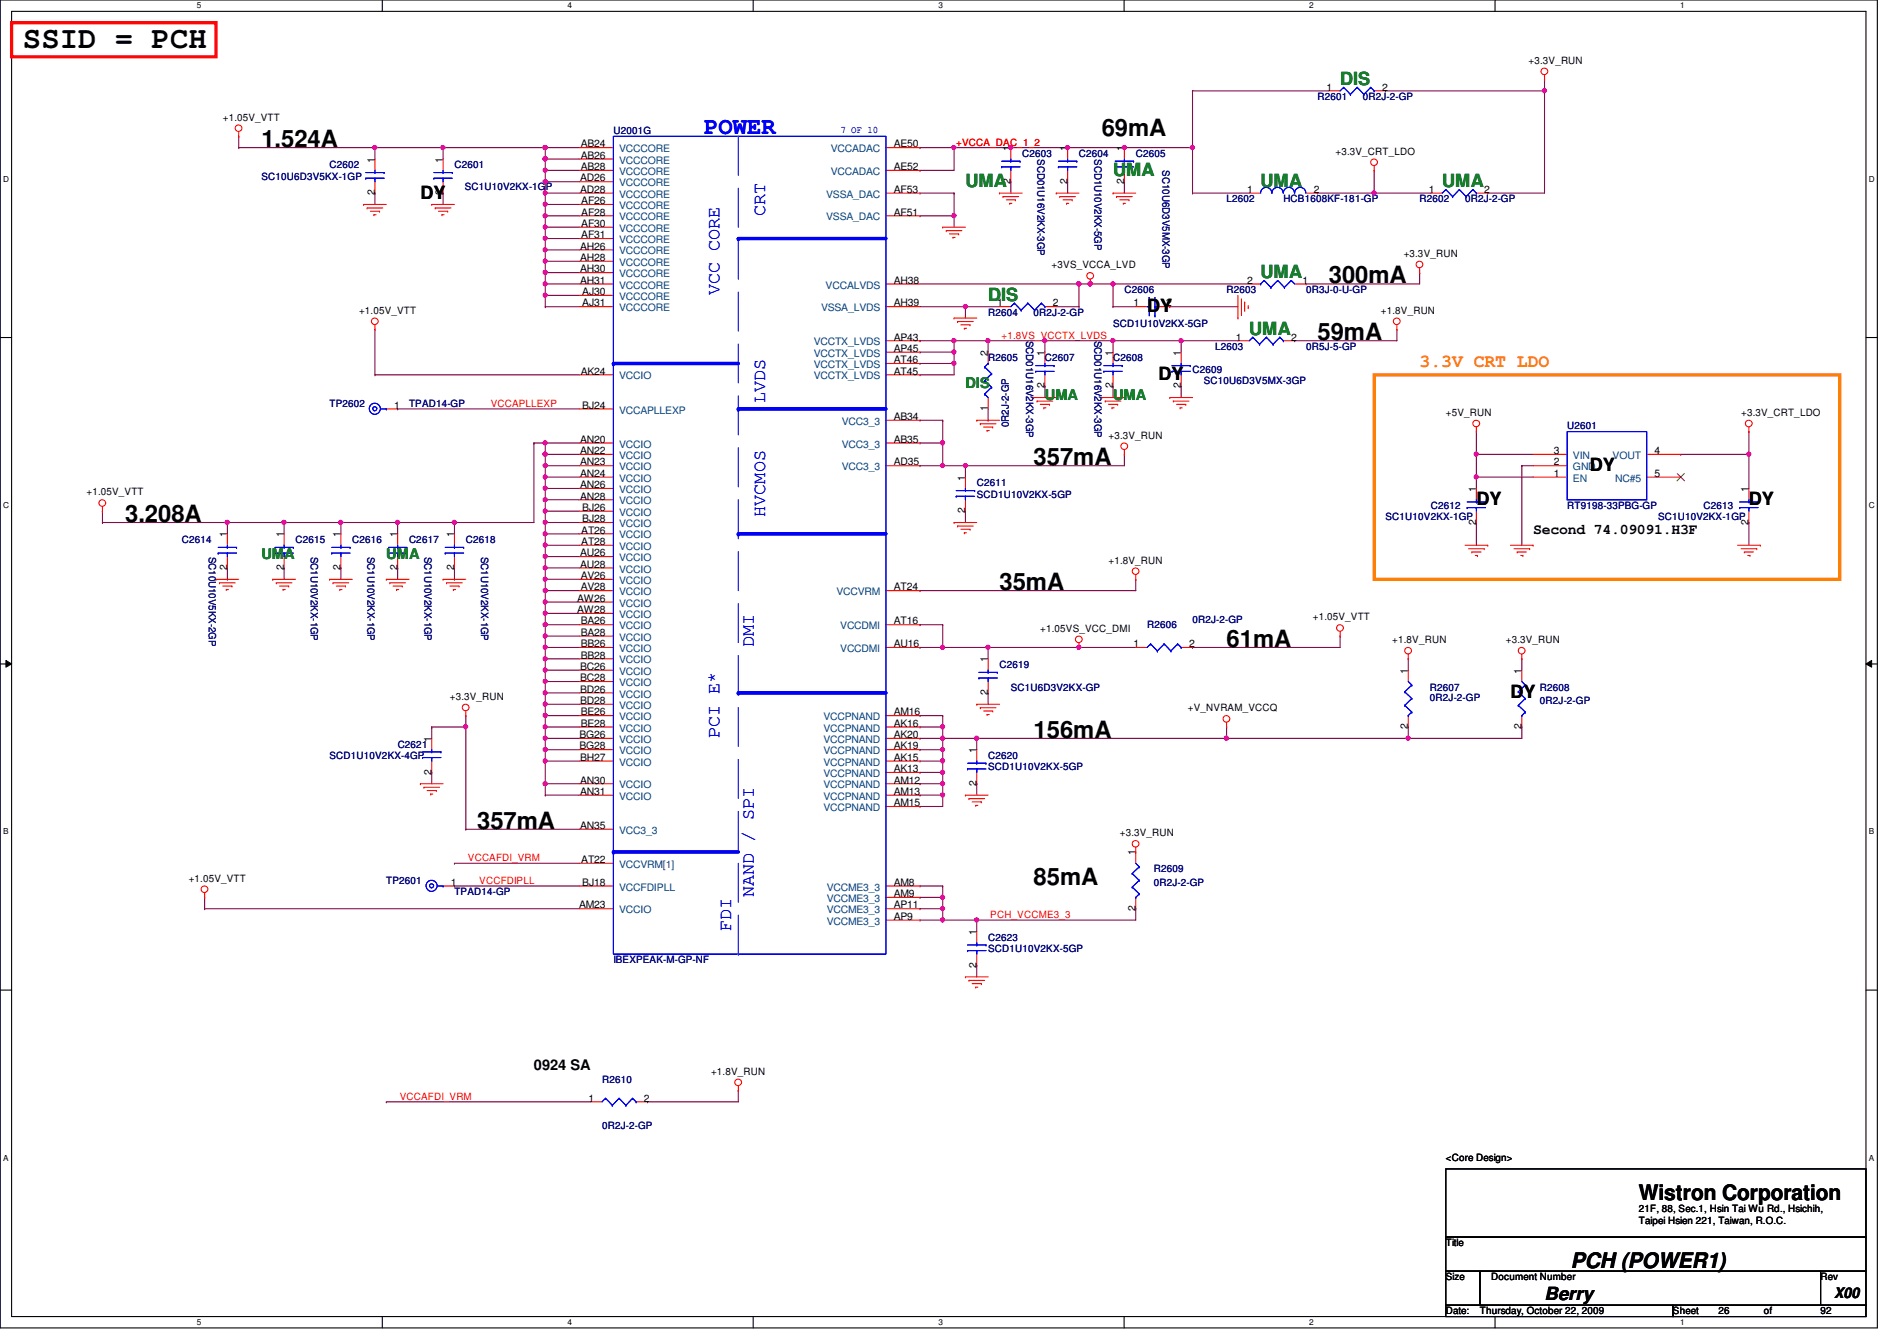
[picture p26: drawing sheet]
<svg xmlns="http://www.w3.org/2000/svg" width="297mm" height="210mm" viewBox="0 0 297 210" stroke-linecap="round" stroke-linejoin="round" font-family="sans-serif">
<defs><g id="words">
<text font-size="4.8" x="3.6" y="7.6">SSID = PCH</text>
<g font-size="3.7">
<text x="40.9" y="23">1.524A</text>
<text x="172.5" y="21.3">69mA</text>
<text x="208.1" y="44.4">300mA</text>
<text x="206.3" y="53.3">59mA</text>
<text x="161.8" y="72.8">357mA</text>
<text x="19.6" y="81.7">3.208A</text>
<text x="156.5" y="92.4">35mA</text>
<text x="192.1" y="101.3">61mA</text>
<text x="161.8" y="115.5">156mA</text>
<text x="74.7" y="129.7">357mA</text>
<text x="161.8" y="138.6">85mA</text>
</g>
<text font-size="3.7" fill="#00f" x="110.3" y="21">POWER</text>
<g font-size="3.3">
<text x="256.6" y="187.9">Wistron Corporation</text>
<text x="246" y="198.5">PCH (POWER1)</text>
</g>
<g font-size="2.8" fill="#008000">
<text x="209.8" y="13.3">DIS</text>
<text x="151.2" y="29.3">UMA</text>
<text x="174.3" y="27.5">UMA</text>
<text x="197.4" y="29.3">UMA</text>
<text x="225.8" y="29.3">UMA</text>
<text x="154.7" y="47.1">DIS</text>
<text x="197.4" y="43.5">UMA</text>
<text x="195.6" y="52.4">UMA</text>
</g>
<g font-size="2.8">
<text x="65.8" y="31.1">DY</text>
<text x="179.6" y="48.9">DY</text>
<text x="181.4" y="59.5">DY</text>
<text x="249" y="73.7">DY</text>
<text x="231.2" y="79.1">DY</text>
<text x="273.9" y="79.1">DY</text>
<text x="236.5" y="109.3">DY</text>
<text x="241.8" y="203.5">Berry</text>
</g>
<g font-size="2.8" fill="#00f">
<text x="119.8" y="33.8" transform="rotate(-90 119.8 33.8)">CRT</text>
<text x="112.7" y="46.2" transform="rotate(-90 112.7 46.2)">VCC CORE</text>
<text x="119.8" y="63.1" transform="rotate(-90 119.8 63.1)">LVDS</text>
<text x="119.8" y="80.9" transform="rotate(-90 119.8 80.9)">HVCMOS</text>
<text x="118" y="101.3" transform="rotate(-90 118 101.3)">DMI</text>
<text x="112.7" y="115.6" transform="rotate(-90 112.7 115.6)">PCI E*</text>
<text x="118" y="140.5" transform="rotate(-90 118 140.5)">NAND / SPI</text>
<text x="114.5" y="145.8" transform="rotate(-90 114.5 145.8)">FDI</text>
</g>
<text font-size="2.8" fill="#ff8000" x="222.3" y="57.5">3.3V CRT LDO</text>
<g font-size="2.3" fill="#008000">
<text x="151.2" y="60.8">DIS</text>
<text x="163.6" y="62.6">UMA</text>
<text x="174.3" y="62.6">UMA</text>
<text x="40.9" y="87.5">UMA</text>
<text x="60.5" y="87.5">UMA</text>
</g>
<g font-size="2.3">
<text x="240.1" y="83.7">Second 74.09091.H3F</text>
<text x="83.6" y="167.5">0924 SA</text>
<text x="287.2" y="203.2">X00</text>
</g>
<g font-size="1.6">
<text x="239.3" y="10">+3.3V_RUN</text>
<text x="207.7" y="14.2">1</text>
<text x="216.4" y="14.2">2</text>
<text x="34.9" y="18.9">+1.05V_VTT</text>
<text x="90.9" y="23.1">AB24</text>
<text x="140" y="23.1">AE50</text>
<text x="158.2" y="23.7" transform="rotate(-90 158.2 23.7)">1</text>
<text x="167.1" y="23.7" transform="rotate(-90 167.1 23.7)">1</text>
<text x="176" y="23.7" transform="rotate(-90 176 23.7)">1</text>
<text x="58.7" y="25.4" transform="rotate(-90 58.7 25.4)">1</text>
<text x="69.3" y="25.4" transform="rotate(-90 69.3 25.4)">1</text>
<text x="90.8" y="28.4">AD26</text>
<text x="90.9" y="24.8">AB26</text>
<text x="90.9" y="26.6">AB28</text>
<text x="140" y="26.6">AE52</text>
<text x="158.2" y="28.8" transform="rotate(-90 158.2 28.8)">2</text>
<text x="167.1" y="28.8" transform="rotate(-90 167.1 28.8)">2</text>
<text x="176" y="28.8" transform="rotate(-90 176 28.8)">2</text>
<text x="209.1" y="24.2">+3.3V_CRT_LDO</text>
<text x="58.7" y="30.6" transform="rotate(-90 58.7 30.6)">2</text>
<text x="69.3" y="30.6" transform="rotate(-90 69.3 30.6)">2</text>
<text x="90.8" y="30.2">AD28</text>
<text x="91" y="32">AF26</text>
<text x="91" y="33.7">AF28</text>
<text x="91" y="35.5">AF30</text>
<text x="140" y="30.2">AF53</text>
<text x="140" y="33.7">AF51</text>
<text x="195.3" y="30.2">1</text>
<text x="205.7" y="30.2">2</text>
<text x="223.7" y="30.2">1</text>
<text x="232.4" y="30.2">2</text>
<text x="90.8" y="39.1">AH26</text>
<text x="90.8" y="40.9">AH28</text>
<text x="91" y="37.3">AF31</text>
<text x="164.7" y="42">+3VS_VCCA_LVD</text>
<text x="219.8" y="40.2">+3.3V_RUN</text>
<text x="90.8" y="42.6">AH30</text>
<text x="90.8" y="44.4">AH31</text>
<text x="91.2" y="46.2">AJ30</text>
<text x="91.2" y="48">AJ31</text>
<text x="140" y="44.4">AH38</text>
<text x="140" y="48">AH39</text>
<text x="156.2" y="48">1</text>
<text x="164.8" y="48">2</text>
<text x="177.5" y="48">1</text>
<text x="182.6" y="48">2</text>
<text x="195.3" y="44.4">2</text>
<text x="204" y="44.4">1</text>
<text x="56.2" y="49.1">+1.05V_VTT</text>
<text x="140" y="53.3">AP43</text>
<text x="193.5" y="53.3">1</text>
<text x="202.2" y="53.3">2</text>
<text x="216.2" y="49.1">+1.8V_RUN</text>
<text x="90.9" y="58.6">AK24</text>
<text x="140" y="55.1">AP45</text>
<text x="140" y="58.6">AT45</text>
<text x="140" y="56.9">AT46</text>
<text x="154.7" y="55.7" transform="rotate(-90 154.7 55.7)">2</text>
<text x="163.6" y="55.7" transform="rotate(-90 163.6 55.7)">1</text>
<text x="174.2" y="55.7" transform="rotate(-90 174.2 55.7)">1</text>
<text x="184.9" y="55.7" transform="rotate(-90 184.9 55.7)">1</text>
<text x="61.7" y="64">1</text>
<text x="91.2" y="64">BJ24</text>
<text x="140" y="65.7">AB34</text>
<text x="154.7" y="64.3" transform="rotate(-90 154.7 64.3)">1</text>
<text x="163.6" y="60.8" transform="rotate(-90 163.6 60.8)">2</text>
<text x="174.2" y="60.8" transform="rotate(-90 174.2 60.8)">2</text>
<text x="184.9" y="60.8" transform="rotate(-90 184.9 60.8)">2</text>
<text x="226.4" y="65.1">+5V_RUN</text>
<text x="272.6" y="65.1">+3.3V_CRT_LDO</text>
<text x="90.8" y="69.3">AN20</text>
<text x="90.8" y="71.1">AN22</text>
<text x="140" y="69.3">AB35</text>
<text x="173.6" y="68.7">+3.3V_RUN</text>
<text x="243.3" y="71.1">3</text>
<text x="259.1" y="71.1">4</text>
<text x="13.5" y="77.6">+1.05V_VTT</text>
<text x="90.8" y="72.9">AN23</text>
<text x="90.8" y="74.6">AN24</text>
<text x="90.8" y="76.4">AN26</text>
<text x="140" y="72.9">AD35</text>
<text x="151.1" y="75.2" transform="rotate(-90 151.1 75.2)">1</text>
<text x="231.1" y="77" transform="rotate(-90 231.1 77)">1</text>
<text x="243.3" y="74.6">1</text>
<text x="243.3" y="72.9">2</text>
<text x="259.1" y="74.6">5</text>
<text x="273.8" y="77" transform="rotate(-90 273.8 77)">1</text>
<text x="90.8" y="78.2">AN28</text>
<text x="91" y="83.5">AT26</text>
<text x="91.2" y="80">BJ26</text>
<text x="91.2" y="81.7">BJ28</text>
<text x="151.1" y="80.3" transform="rotate(-90 151.1 80.3)">2</text>
<text x="231.1" y="82.1" transform="rotate(-90 231.1 82.1)">2</text>
<text x="273.8" y="82.1" transform="rotate(-90 273.8 82.1)">2</text>
<text x="35.6" y="89.2" transform="rotate(-90 35.6 89.2)">2</text>
<text x="35.6" y="84.1" transform="rotate(-90 35.6 84.1)">1</text>
<text x="44.4" y="89.2" transform="rotate(-90 44.4 89.2)">2</text>
<text x="44.4" y="84.1" transform="rotate(-90 44.4 84.1)">1</text>
<text x="53.3" y="89.2" transform="rotate(-90 53.3 89.2)">2</text>
<text x="53.3" y="84.1" transform="rotate(-90 53.3 84.1)">1</text>
<text x="62.2" y="89.2" transform="rotate(-90 62.2 89.2)">2</text>
<text x="62.2" y="84.1" transform="rotate(-90 62.2 84.1)">1</text>
<text x="71.1" y="89.2" transform="rotate(-90 71.1 89.2)">2</text>
<text x="71.1" y="84.1" transform="rotate(-90 71.1 84.1)">1</text>
<text x="90.8" y="87.1">AU26</text>
<text x="90.8" y="88.9">AU28</text>
<text x="91" y="85.3">AT28</text>
<text x="173.6" y="88.2">+1.8V_RUN</text>
<text x="90.4" y="94.2">AW26</text>
<text x="90.4" y="96">AW28</text>
<text x="90.9" y="90.6">AV26</text>
<text x="90.9" y="92.4">AV28</text>
<text x="140" y="92.4">AT24</text>
<text x="90.9" y="97.7">BA26</text>
<text x="90.9" y="99.5">BA28</text>
<text x="90.9" y="101.3">BB26</text>
<text x="140" y="97.7">AT16</text>
<text x="140" y="101.3">AU16</text>
<text x="162.9" y="98.9">+1.05VS_VCC_DMI</text>
<text x="177.5" y="101.3">1</text>
<text x="186.2" y="101.3">2</text>
<text x="205.6" y="97.1">+1.05V_VTT</text>
<text x="218" y="100.7">+1.8V_RUN</text>
<text x="235.8" y="100.7">+3.3V_RUN</text>
<text x="90.8" y="104.9">BC26</text>
<text x="90.8" y="106.6">BC28</text>
<text x="90.9" y="103.1">BB28</text>
<text x="154.7" y="103.7" transform="rotate(-90 154.7 103.7)">1</text>
<text x="220.5" y="105.5" transform="rotate(-90 220.5 105.5)">1</text>
<text x="238.2" y="105.5" transform="rotate(-90 238.2 105.5)">1</text>
<text x="70.4" y="109.6">+3.3V_RUN</text>
<text x="90.8" y="108.4">BD26</text>
<text x="90.8" y="110.2">BD28</text>
<text x="90.9" y="112">BE26</text>
<text x="90.9" y="113.7">BE28</text>
<text x="140" y="113.7">AK16</text>
<text x="140" y="112">AM16</text>
<text x="154.7" y="108.8" transform="rotate(-90 154.7 108.8)">2</text>
<text x="186" y="111.3">+V_NVRAM_VCCQ</text>
<text x="67.6" y="116.1" transform="rotate(-90 67.6 116.1)">1</text>
<text x="90.7" y="115.5">BG26</text>
<text x="90.7" y="117.3">BG28</text>
<text x="90.8" y="119.1">BH27</text>
<text x="140" y="117.3">AK19</text>
<text x="140" y="115.5">AK20</text>
<text x="140" y="119.1">AK15</text>
<text x="152.9" y="117.9" transform="rotate(-90 152.9 117.9)">1</text>
<text x="220.5" y="114.1" transform="rotate(-90 220.5 114.1)">2</text>
<text x="238.2" y="114.1" transform="rotate(-90 238.2 114.1)">2</text>
<text x="67.6" y="121.2" transform="rotate(-90 67.6 121.2)">2</text>
<text x="90.8" y="122.6">AN30</text>
<text x="90.8" y="124.4">AN31</text>
<text x="140" y="120.9">AK13</text>
<text x="140" y="122.6">AM12</text>
<text x="140" y="124.4">AM13</text>
<text x="152.9" y="123" transform="rotate(-90 152.9 123)">2</text>
<text x="90.8" y="129.8">AN35</text>
<text x="140" y="126.2">AM15</text>
<text x="175.3" y="130.9">+3.3V_RUN</text>
<text x="91" y="135.1">AT22</text>
<text x="177.8" y="133.9" transform="rotate(-90 177.8 133.9)">1</text>
<text x="29.5" y="138">+1.05V_VTT</text>
<text x="70.6" y="138.6">1</text>
<text x="90.7" y="142.2">AM23</text>
<text x="91.2" y="138.6">BJ18</text>
<text x="140" y="138.6">AM8</text>
<text x="140" y="140.4">AM9</text>
<text x="140" y="142.2">AP11</text>
<text x="140" y="144">AP9</text>
<text x="177.8" y="142.6" transform="rotate(-90 177.8 142.6)">2</text>
<text x="152.9" y="146.3" transform="rotate(-90 152.9 146.3)">1</text>
<text x="152.9" y="151.5" transform="rotate(-90 152.9 151.5)">2</text>
<text x="92.2" y="172.4">1</text>
<text x="100.8" y="172.4">2</text>
<text x="111.3" y="168.2">+1.8V_RUN</text>
<text x="226.4" y="181.7">&lt;Core Design&gt;</text>
<text x="256.6" y="189.7">21F, 88, Sec.1, Hsin Tai Wu Rd., Hsichih,</text>
<text x="256.6" y="191.6">Taipei Hsien 221, Taiwan, R.O.C.</text>
<text x="226.4" y="195.1">Title</text>
<text x="226.4" y="200.4">Size</text>
<text x="233.5" y="200.4">Document Number</text>
<text x="285.1" y="200.4">Rev</text>
<text x="226.4" y="205.7">Date:</text>
<text x="231.7" y="205.7">Thursday, October 22, 2009</text>
<text x="262" y="205.7">Sheet</text>
<text x="269.1" y="205.7">26</text>
<text x="276.2" y="205.7">of</text>
<text x="285.1" y="205.7">92</text>
</g>
<g font-size="1.6" fill="#000080">
<text x="206.3" y="15.7">R2601</text>
<text x="213.4" y="15.7">0R2J-2-GP</text>
<text x="96.1" y="21">U2001G</text>
<text x="40.9" y="28.1">SC10U6D3V5KX-1GP</text>
<text x="51.6" y="26.3">C2602</text>
<text x="71.2" y="26.3">C2601</text>
<text x="72.8" y="29.7">SC1U10V2KX-1GP</text>
<text x="160.1" y="24.6">C2603</text>
<text x="162.5" y="24.9" transform="rotate(90 162.5 24.9)">SCD01U16V2KX-3GP</text>
<text x="168.9" y="24.6">C2604</text>
<text x="171.4" y="24.9" transform="rotate(90 171.4 24.9)">SCD1U10V2KX-5GP</text>
<text x="177.8" y="24.6">C2605</text>
<text x="182" y="26.7" transform="rotate(90 182 26.7)">SC10U6D3V5MX-3GP</text>
<text x="192.1" y="31.7">L2602</text>
<text x="201" y="31.7">HCB1608KF-181-GP</text>
<text x="222.3" y="31.7">R2602</text>
<text x="229.4" y="31.7">0R2J-2-GP</text>
<text x="176.1" y="45.9">C2606</text>
<text x="192.1" y="45.9">R2603</text>
<text x="204.5" y="45.9">0R3J-0-U-GP</text>
<text x="154.7" y="49.4">R2604</text>
<text x="160.7" y="53.3" transform="rotate(90 160.7 53.3)">SCD01U16V2KX-3GP</text>
<text x="161.8" y="49.4">0R2J-2-GP</text>
<text x="171.4" y="53.3" transform="rotate(90 171.4 53.3)">SCD01U16V2KX-3GP</text>
<text x="174.3" y="51.2">SCD1U10V2KX-5GP</text>
<text x="154.7" y="56.6">R2605</text>
<text x="163.6" y="56.6">C2607</text>
<text x="174.3" y="56.6">C2608</text>
<text x="186.7" y="58.3">C2609</text>
<text x="190.3" y="54.8">L2603</text>
<text x="204.5" y="54.8">0R5J-5-GP</text>
<text x="51.6" y="63.7">TP2602</text>
<text x="64" y="63.7">TPAD14-GP</text>
<text x="188.5" y="60.1">SC10U6D3V5MX-3GP</text>
<text x="158" y="66.8" transform="rotate(-90 158 66.8)">0R2J-2-GP</text>
<text x="245.4" y="67.2">U2601</text>
<text x="152.9" y="76.1">C2611</text>
<text x="152.9" y="77.9">SCD1U10V2KX-5GP</text>
<text x="217" y="81.4">SC1U10V2KX-1GP</text>
<text x="224.1" y="79.7">C2612</text>
<text x="245.4" y="79.7">RT9198-33PBG-GP</text>
<text x="259.6" y="81.4">SC1U10V2KX-1GP</text>
<text x="266.7" y="79.7">C2613</text>
<text x="28.5" y="85">C2614</text>
<text x="32.7" y="87.1" transform="rotate(90 32.7 87.1)">SC10U10V5KX-2GP</text>
<text x="46.3" y="85">C2615</text>
<text x="48.7" y="87.1" transform="rotate(90 48.7 87.1)">SC1U10V2KX-1GP</text>
<text x="55.2" y="85">C2616</text>
<text x="57.6" y="87.1" transform="rotate(90 57.6 87.1)">SC1U10V2KX-1GP</text>
<text x="64" y="85">C2617</text>
<text x="66.5" y="87.1" transform="rotate(90 66.5 87.1)">SC1U10V2KX-1GP</text>
<text x="72.9" y="85">C2618</text>
<text x="75.3" y="87.1" transform="rotate(90 75.3 87.1)">SC1U10V2KX-1GP</text>
<text x="179.6" y="98.3">R2606</text>
<text x="186.7" y="97.5">0R2J-2-GP</text>
<text x="156.5" y="104.6">C2619</text>
<text x="158.3" y="108.1">SC1U6D3V2KX-GP</text>
<text x="223.9" y="108.1">R2607</text>
<text x="223.9" y="109.7">0R2J-2-GP</text>
<text x="241.1" y="108.1">R2608</text>
<text x="241.1" y="110.2">0R2J-2-GP</text>
<text x="51.6" y="118.8">SCD1U10V2KX-4GP</text>
<text x="62.3" y="117">C2621</text>
<text x="154.7" y="118.8">C2620</text>
<text x="154.7" y="120.6">SCD1U10V2KX-5GP</text>
<text x="180.7" y="136.6">R2609</text>
<text x="60.5" y="138.3">TP2601</text>
<text x="71.2" y="140.1">TPAD14-GP</text>
<text x="180.7" y="138.7">0R2J-2-GP</text>
<text x="154.7" y="147.2">C2623</text>
<text x="154.7" y="149">SCD1U10V2KX-5GP</text>
<text x="96.1" y="150.8">IBEXPEAK-M-GP-NF</text>
<text x="94.3" y="169.5">R2610</text>
<text x="94.3" y="176.7">0R2J-2-GP</text>
</g>
<g font-size="1.6" fill="#004080">
<text x="96.9" y="23.8">VCCCORE</text>
<text x="130.1" y="23.8">VCCADAC</text>
<text x="96.9" y="25.6">VCCCORE</text>
<text x="96.9" y="27.4">VCCCORE</text>
<text x="96.9" y="29.2">VCCCORE</text>
<text x="130.1" y="27.4">VCCADAC</text>
<text x="96.9" y="30.9">VCCCORE</text>
<text x="96.9" y="32.7">VCCCORE</text>
<text x="96.9" y="34.5">VCCCORE</text>
<text x="129.4" y="30.9">VSSA_DAC</text>
<text x="129.4" y="34.5">VSSA_DAC</text>
<text x="96.9" y="36.3">VCCCORE</text>
<text x="96.9" y="38.1">VCCCORE</text>
<text x="96.9" y="39.8">VCCCORE</text>
<text x="96.9" y="41.6">VCCCORE</text>
<text x="96.9" y="43.4">VCCCORE</text>
<text x="96.9" y="45.2">VCCCORE</text>
<text x="96.9" y="46.9">VCCCORE</text>
<text x="129.3" y="45.2">VCCALVDS</text>
<text x="96.9" y="48.7">VCCCORE</text>
<text x="128.6" y="48.7">VSSA_LVDS</text>
<text x="96.9" y="59.4">VCCIO</text>
<text x="127.4" y="54.1">VCCTX_LVDS</text>
<text x="127.4" y="55.8">VCCTX_LVDS</text>
<text x="127.4" y="59.4">VCCTX_LVDS</text>
<text x="127.4" y="57.6">VCCTX_LVDS</text>
<text x="96.9" y="64.7">VCCAPLLEXP</text>
<text x="96.9" y="70.1">VCCIO</text>
<text x="96.9" y="71.8">VCCIO</text>
<text x="131.8" y="66.5">VCC3_3</text>
<text x="131.8" y="70.1">VCC3_3</text>
<text x="246.3" y="71.8">VIN</text>
<text x="252.5" y="71.8">VOUT</text>
<text x="96.9" y="73.6">VCCIO</text>
<text x="96.9" y="75.4">VCCIO</text>
<text x="96.9" y="77.2">VCCIO</text>
<text x="131.8" y="73.6">VCC3_3</text>
<text x="246.3" y="75.4">EN</text>
<text x="246.3" y="73.6">GND</text>
<text x="252.9" y="75.4">NC#5</text>
<text x="96.9" y="79">VCCIO</text>
<text x="96.9" y="80.7">VCCIO</text>
<text x="96.9" y="82.5">VCCIO</text>
<text x="96.9" y="84.3">VCCIO</text>
<text x="96.9" y="86.1">VCCIO</text>
<text x="96.9" y="87.8">VCCIO</text>
<text x="96.9" y="89.6">VCCIO</text>
<text x="96.9" y="91.4">VCCIO</text>
<text x="96.9" y="93.2">VCCIO</text>
<text x="96.9" y="95">VCCIO</text>
<text x="131" y="93.2">VCCVRM</text>
<text x="96.9" y="96.7">VCCIO</text>
<text x="96.9" y="98.5">VCCIO</text>
<text x="96.9" y="100.3">VCCIO</text>
<text x="131.6" y="98.5">VCCDMI</text>
<text x="96.9" y="102.1">VCCIO</text>
<text x="96.9" y="103.8">VCCIO</text>
<text x="96.9" y="105.6">VCCIO</text>
<text x="96.9" y="107.4">VCCIO</text>
<text x="131.6" y="102.1">VCCDMI</text>
<text x="96.9" y="109.2">VCCIO</text>
<text x="96.9" y="111">VCCIO</text>
<text x="96.9" y="112.7">VCCIO</text>
<text x="128.9" y="112.7">VCCPNAND</text>
<text x="96.9" y="114.5">VCCIO</text>
<text x="96.9" y="116.3">VCCIO</text>
<text x="96.9" y="118.1">VCCIO</text>
<text x="96.9" y="119.8">VCCIO</text>
<text x="128.9" y="118.1">VCCPNAND</text>
<text x="128.9" y="116.3">VCCPNAND</text>
<text x="128.9" y="119.8">VCCPNAND</text>
<text x="128.9" y="114.5">VCCPNAND</text>
<text x="96.9" y="123.4">VCCIO</text>
<text x="96.9" y="125.2">VCCIO</text>
<text x="128.9" y="121.6">VCCPNAND</text>
<text x="128.9" y="123.4">VCCPNAND</text>
<text x="128.9" y="125.2">VCCPNAND</text>
<text x="96.9" y="130.5">VCC3_3</text>
<text x="128.9" y="127">VCCPNAND</text>
<text x="96.9" y="135.8">VCCVRM[1]</text>
<text x="96.9" y="139.4">VCCFDIPLL</text>
<text x="96.9" y="143">VCCIO</text>
<text x="129.5" y="139.4">VCCME3_3</text>
<text x="129.5" y="141.2">VCCME3_3</text>
<text x="129.5" y="143">VCCME3_3</text>
<text x="129.5" y="144.7">VCCME3_3</text>
</g>
<text font-size="1.6" fill="#00f" x="131.6" y="20.8">7 OF 10</text>
<g font-size="1.6" fill="#f00">
<text x="149.7" y="22.8">+VCCA_DAC_1_2</text>
<text x="156.8" y="53">+1.8VS_VCCTX_LVDS</text>
<text x="76.8" y="63.7">VCCAPLLEXP</text>
<text x="73.3" y="134.8">VCCAFDI_VRM</text>
<text x="75.1" y="138.3">VCCFDIPLL</text>
<text x="155.1" y="143.7">PCH_VCCME3_3</text>
<text x="62.6" y="172.1">VCCAFDI_VRM</text>
</g>
<g font-size="1.3">
<text x="30.8" y="1.3">5</text>
<text x="88.9" y="1.3">4</text>
<text x="146.9" y="1.3">3</text>
<text x="205" y="1.3">2</text>
<text x="263.1" y="1.3">1</text>
<text x=".5" y="28.4">D</text>
<text x="292.6" y="28.4">D</text>
<text x=".5" y="79.5">C</text>
<text x="292.6" y="79.5">C</text>
<text x=".5" y="130.6">B</text>
<text x="292.6" y="130.6">B</text>
<text x=".5" y="181.7">A</text>
<text x="292.6" y="181.7">A</text>
<text x="30.8" y="207.4">5</text>
<text x="88.9" y="207.4">4</text>
<text x="146.9" y="207.4">3</text>
<text x="205" y="207.4">2</text>
<text x="263.1" y="207.4">1</text>
</g>
</g></defs>
<path d="M0 0h294v207.9h-294zM1.8 1.8h290.4v204.3h-290.4z" fill="none" stroke="#000" stroke-width=".17"/>
<g fill="#fff">
<path d="M30.8 .2h.7v1.4h-.7z"/>
<path d="M30.8 206.2h.7v1.4h-.7z"/>
</g>
<path d="M59.9 0v1.8M59.9 206.1v1.8" fill="none" stroke="#000" stroke-width=".17"/>
<g fill="#fff">
<path d="M88.9 .2h.6v1.4h-.6z"/>
<path d="M88.9 206.2h.6v1.4h-.6z"/>
</g>
<path d="M117.9 0v1.8M117.9 206.1v1.8" fill="none" stroke="#000" stroke-width=".17"/>
<g fill="#fff">
<path d="M146.9 .2h.7v1.4h-.7z"/>
<path d="M146.9 206.2h.7v1.4h-.7z"/>
</g>
<path d="M176 0v1.8M176 206.1v1.8" fill="none" stroke="#000" stroke-width=".17"/>
<g fill="#fff">
<path d="M205 .2h.7v1.4h-.7z"/>
<path d="M205 206.2h.7v1.4h-.7z"/>
</g>
<path d="M234.1 0v1.8M234.1 206.1v1.8" fill="none" stroke="#000" stroke-width=".17"/>
<g fill="#fff">
<path d="M263.1 .2h.7v1.4h-.7z"/>
<path d="M263.1 206.2h.7v1.4h-.7z"/>
<path d="M.5 27.3h.9v1.4h-.9z"/>
<path d="M292.6 27.3h.9v1.4h-.9z"/>
<path d="M.5 78.4h.9v1.4h-.9z"/>
<path d="M292.6 78.4h.9v1.4h-.9z"/>
</g>
<path d="M0 52.8h1.8M292.2 52.8h1.8" fill="none" stroke="#000" stroke-width=".17"/>
<g fill="#fff">
<path d="M.5 129.5h.8v1.4h-.8z"/>
<path d="M292.6 129.5h.9v1.4h-.9z"/>
</g>
<path d="M0 103.9h1.8M292.2 103.9h1.8" fill="none" stroke="#000" stroke-width=".17"/>
<path d="M.9 103.4l.9 .5-.9 .5zM292.2 103.9l.9-.5v1z" fill="#000"/>
<path d="M.9 103.4l.9 .5-.9 .5zM292.2 103.9l.9-.5v1z" fill="none" stroke="#000" stroke-width=".16"/>
<g fill="#fff">
<path d="M.5 180.5h.8v1.4h-.8z"/>
<path d="M292.6 180.5h.9v1.4h-.9z"/>
</g>
<path d="M0 155h1.8M292.2 155h1.8" fill="none" stroke="#000" stroke-width=".17"/>
<path d="M85.4 23.1h.1M85.4 23.1h5.3" fill="none" stroke="#800040" stroke-width=".17"/>
<circle cx="85.4" cy="23.1" r=".32" fill="#f0f"/>
<circle cx="85.4" cy="23.1" r=".32" fill="none" stroke="#f0f" stroke-width=".17"/>
<path d="M69.4 23.1h.1M69.4 30.2h.1M69.4 23.1v1.8M69.4 30.2v1.8M85.4 23.1h.1M85.4 23.1v1.8" fill="none" stroke="#800040" stroke-width=".17"/>
<circle cx="85.4" cy="24.9" r=".32" fill="#f0f"/>
<circle cx="85.4" cy="24.9" r=".32" fill="none" stroke="#f0f" stroke-width=".17"/>
<path d="M85.4 48h.1M85.4 46.2h.1M85.4 48h5.3M85.4 46.2h5.3" fill="none" stroke="#800040" stroke-width=".17"/>
<circle cx="85.4" cy="46.2" r=".32" fill="#f0f"/>
<circle cx="85.4" cy="46.2" r=".32" fill="none" stroke="#f0f" stroke-width=".17"/>
<path d="M85.4 46.2h.1M85.4 44.4h.1M85.4 42.7h.1M85.4 42.7v1.7M85.4 46.2v1.8M85.4 44.4h5.3M85.4 42.7h5.3" fill="none" stroke="#800040" stroke-width=".17"/>
<circle cx="85.4" cy="42.6" r=".32" fill="#f0f"/>
<circle cx="85.4" cy="42.6" r=".32" fill="none" stroke="#f0f" stroke-width=".17"/>
<path d="M85.4 40.9h.1M85.4 40.9h5.3M85.4 40.9v1.8" fill="none" stroke="#800040" stroke-width=".17"/>
<circle cx="85.4" cy="40.9" r=".32" fill="#f0f"/>
<circle cx="85.4" cy="40.9" r=".32" fill="none" stroke="#f0f" stroke-width=".17"/>
<path d="M85.4 39.1h.1M85.4 39.1h5.3M85.4 39.1v1.8" fill="none" stroke="#800040" stroke-width=".17"/>
<circle cx="85.4" cy="39.1" r=".32" fill="#f0f"/>
<circle cx="85.4" cy="39.1" r=".32" fill="none" stroke="#f0f" stroke-width=".17"/>
<path d="M85.4 37.3h.1M85.4 37.3h5.3M85.4 37.3v1.8" fill="none" stroke="#800040" stroke-width=".17"/>
<circle cx="85.4" cy="37.3" r=".32" fill="#f0f"/>
<circle cx="85.4" cy="37.3" r=".32" fill="none" stroke="#f0f" stroke-width=".17"/>
<path d="M85.4 35.6h.1M85.4 35.6h5.3M85.4 35.6v1.7" fill="none" stroke="#800040" stroke-width=".17"/>
<circle cx="85.4" cy="35.5" r=".32" fill="#f0f"/>
<circle cx="85.4" cy="35.5" r=".32" fill="none" stroke="#f0f" stroke-width=".17"/>
<path d="M85.4 33.8h.1M85.4 33.8h5.3M85.4 33.8v1.8" fill="none" stroke="#800040" stroke-width=".17"/>
<circle cx="85.4" cy="33.8" r=".32" fill="#f0f"/>
<circle cx="85.4" cy="33.8" r=".32" fill="none" stroke="#f0f" stroke-width=".17"/>
<path d="M85.4 32h.1M85.4 32h5.3M85.4 32v1.8" fill="none" stroke="#800040" stroke-width=".17"/>
<circle cx="85.4" cy="32" r=".32" fill="#f0f"/>
<circle cx="85.4" cy="32" r=".32" fill="none" stroke="#f0f" stroke-width=".17"/>
<path d="M85.4 30.2h.1M85.4 30.2h5.3M85.4 30.2v1.8" fill="none" stroke="#800040" stroke-width=".17"/>
<circle cx="85.4" cy="30.2" r=".32" fill="#f0f"/>
<circle cx="85.4" cy="30.2" r=".32" fill="none" stroke="#f0f" stroke-width=".17"/>
<path d="M85.4 28.4h.1M85.4 28.4h5.3M85.4 28.4v1.8" fill="none" stroke="#800040" stroke-width=".17"/>
<circle cx="85.4" cy="28.4" r=".32" fill="#f0f"/>
<circle cx="85.4" cy="28.4" r=".32" fill="none" stroke="#f0f" stroke-width=".17"/>
<path d="M85.4 26.7h.1M85.4 26.7h5.3M85.4 26.7v1.7" fill="none" stroke="#800040" stroke-width=".17"/>
<circle cx="85.4" cy="26.6" r=".32" fill="#f0f"/>
<circle cx="85.4" cy="26.6" r=".32" fill="none" stroke="#f0f" stroke-width=".17"/>
<path d="M85.4 24.9h.1M85.4 24.9h5.3" fill="none" stroke="#800040" stroke-width=".17"/>
<circle cx="85.4" cy="24.9" r=".32" fill="#f0f"/>
<circle cx="85.4" cy="24.9" r=".32" fill="none" stroke="#f0f" stroke-width=".17"/>
<path d="M85.4 24.9h.1M85.4 24.9v1.8" fill="none" stroke="#800040" stroke-width=".17"/>
<circle cx="85.4" cy="24.9" r=".32" fill="#f0f"/>
<circle cx="85.4" cy="24.9" r=".32" fill="none" stroke="#f0f" stroke-width=".17"/>
<path d="M69.4 23.1h.1M69.4 23.1h16" fill="none" stroke="#800040" stroke-width=".17"/>
<circle cx="85.4" cy="23.1" r=".32" fill="#f0f"/>
<circle cx="85.4" cy="23.1" r=".32" fill="none" stroke="#f0f" stroke-width=".17"/>
<circle cx="69.4" cy="23.1" r=".32" fill="#f0f"/>
<circle cx="69.4" cy="23.1" r=".32" fill="none" stroke="#f0f" stroke-width=".17"/>
<path d="M62.3 64h.1M62.3 64h28.4M85.4 69.3h.1M85.4 69.3h5.3M85.4 69.3v1.8" fill="none" stroke="#800040" stroke-width=".17"/>
<circle cx="85.4" cy="71.1" r=".32" fill="#f0f"/>
<circle cx="85.4" cy="71.1" r=".32" fill="none" stroke="#f0f" stroke-width=".17"/>
<circle cx="85.4" cy="69.3" r=".32" fill="#f0f"/>
<circle cx="85.4" cy="69.3" r=".32" fill="none" stroke="#f0f" stroke-width=".17"/>
<path d="M83.6 69.3h.1M83.6 69.3h1.8M83.6 69.3v12.5h-12.4M71.2 81.8h.1M85.4 124.5h.1M85.4 124.5h5.3" fill="none" stroke="#800040" stroke-width=".17"/>
<circle cx="71.1" cy="81.8" r=".32" fill="#f0f"/>
<circle cx="71.1" cy="81.8" r=".32" fill="none" stroke="#f0f" stroke-width=".17"/>
<path d="M16 81.8h.1M16 81.8h28.5M35.6 81.8h.1M35.6 81.8v1.8M44.5 88.9h.1M44.5 81.8h.1M44.5 81.8v1.8M44.5 88.9v1.8" fill="none" stroke="#800040" stroke-width=".17"/>
<circle cx="35.6" cy="81.8" r=".32" fill="#f0f"/>
<circle cx="35.6" cy="81.8" r=".32" fill="none" stroke="#f0f" stroke-width=".17"/>
<path d="M44.5 81.8h.1M44.5 81.8h8.9M53.4 88.9h.1M53.4 81.8h.1M53.4 81.8v1.8M53.4 88.9v1.8M62.3 88.9h.1M62.3 88.9v1.8" fill="none" stroke="#800040" stroke-width=".17"/>
<circle cx="44.5" cy="81.8" r=".32" fill="#f0f"/>
<circle cx="44.5" cy="81.8" r=".32" fill="none" stroke="#f0f" stroke-width=".17"/>
<path d="M53.4 81.8h.1M53.4 81.8h8.9M62.3 81.8h.1M62.3 81.8v1.8" fill="none" stroke="#800040" stroke-width=".17"/>
<circle cx="53.4" cy="81.8" r=".32" fill="#f0f"/>
<circle cx="53.4" cy="81.8" r=".32" fill="none" stroke="#f0f" stroke-width=".17"/>
<path d="M62.3 81.8h.1M62.3 81.8h8.9M71.2 81.8h.1M71.2 81.8v1.8" fill="none" stroke="#800040" stroke-width=".17"/>
<circle cx="62.2" cy="81.8" r=".32" fill="#f0f"/>
<circle cx="62.2" cy="81.8" r=".32" fill="none" stroke="#f0f" stroke-width=".17"/>
<path d="M85.4 71.1h.1M85.4 71.1h5.3M85.4 71.1v1.8" fill="none" stroke="#800040" stroke-width=".17"/>
<circle cx="85.4" cy="71.1" r=".32" fill="#f0f"/>
<circle cx="85.4" cy="71.1" r=".32" fill="none" stroke="#f0f" stroke-width=".17"/>
<path d="M85.4 72.9h.1M85.4 72.9h5.3M85.4 72.9v1.8" fill="none" stroke="#800040" stroke-width=".17"/>
<circle cx="85.4" cy="72.9" r=".32" fill="#f0f"/>
<circle cx="85.4" cy="72.9" r=".32" fill="none" stroke="#f0f" stroke-width=".17"/>
<path d="M85.4 74.7h.1M85.4 74.7h5.3M85.4 74.7v1.8" fill="none" stroke="#800040" stroke-width=".17"/>
<circle cx="85.4" cy="74.6" r=".32" fill="#f0f"/>
<circle cx="85.4" cy="74.6" r=".32" fill="none" stroke="#f0f" stroke-width=".17"/>
<path d="M85.4 76.5h.1M85.4 76.5h5.3M85.4 76.5v1.7" fill="none" stroke="#800040" stroke-width=".17"/>
<circle cx="85.4" cy="76.4" r=".32" fill="#f0f"/>
<circle cx="85.4" cy="76.4" r=".32" fill="none" stroke="#f0f" stroke-width=".17"/>
<path d="M85.4 78.2h.1M85.4 78.2h5.3M85.4 78.2v1.8" fill="none" stroke="#800040" stroke-width=".17"/>
<circle cx="85.4" cy="78.2" r=".32" fill="#f0f"/>
<circle cx="85.4" cy="78.2" r=".32" fill="none" stroke="#f0f" stroke-width=".17"/>
<path d="M85.4 80h.1M85.4 80h5.3M85.4 80v1.8" fill="none" stroke="#800040" stroke-width=".17"/>
<circle cx="85.4" cy="80" r=".32" fill="#f0f"/>
<circle cx="85.4" cy="80" r=".32" fill="none" stroke="#f0f" stroke-width=".17"/>
<path d="M85.4 81.8h.1M85.4 81.8h5.3M85.4 81.8v1.8" fill="none" stroke="#800040" stroke-width=".17"/>
<circle cx="85.4" cy="81.8" r=".32" fill="#f0f"/>
<circle cx="85.4" cy="81.8" r=".32" fill="none" stroke="#f0f" stroke-width=".17"/>
<path d="M85.4 83.6h.1M85.4 83.6h5.3M85.4 83.6v1.7" fill="none" stroke="#800040" stroke-width=".17"/>
<circle cx="85.4" cy="83.5" r=".32" fill="#f0f"/>
<circle cx="85.4" cy="83.5" r=".32" fill="none" stroke="#f0f" stroke-width=".17"/>
<path d="M85.4 85.3h.1M85.4 85.3h5.3M85.4 85.3v1.8" fill="none" stroke="#800040" stroke-width=".17"/>
<circle cx="85.4" cy="85.3" r=".32" fill="#f0f"/>
<circle cx="85.4" cy="85.3" r=".32" fill="none" stroke="#f0f" stroke-width=".17"/>
<path d="M85.4 87.1h.1M85.4 87.1h5.3M85.4 87.1v1.8" fill="none" stroke="#800040" stroke-width=".17"/>
<circle cx="85.4" cy="87.1" r=".32" fill="#f0f"/>
<circle cx="85.4" cy="87.1" r=".32" fill="none" stroke="#f0f" stroke-width=".17"/>
<path d="M85.4 88.9h.1M85.4 88.9h5.3M85.4 88.9v1.8" fill="none" stroke="#800040" stroke-width=".17"/>
<circle cx="85.4" cy="88.9" r=".32" fill="#f0f"/>
<circle cx="85.4" cy="88.9" r=".32" fill="none" stroke="#f0f" stroke-width=".17"/>
<path d="M85.4 90.7h.1M85.4 90.7h5.3M85.4 90.7v1.8" fill="none" stroke="#800040" stroke-width=".17"/>
<circle cx="85.4" cy="90.7" r=".32" fill="#f0f"/>
<circle cx="85.4" cy="90.7" r=".32" fill="none" stroke="#f0f" stroke-width=".17"/>
<path d="M85.4 92.5h.1M85.4 92.5h5.3M85.4 92.5v1.7" fill="none" stroke="#800040" stroke-width=".17"/>
<circle cx="85.4" cy="92.4" r=".32" fill="#f0f"/>
<circle cx="85.4" cy="92.4" r=".32" fill="none" stroke="#f0f" stroke-width=".17"/>
<path d="M85.4 94.2h.1M85.4 94.2h5.3M85.4 94.2v1.8" fill="none" stroke="#800040" stroke-width=".17"/>
<circle cx="85.4" cy="94.2" r=".32" fill="#f0f"/>
<circle cx="85.4" cy="94.2" r=".32" fill="none" stroke="#f0f" stroke-width=".17"/>
<path d="M85.4 96h.1M85.4 96h5.3M85.4 96v1.8" fill="none" stroke="#800040" stroke-width=".17"/>
<circle cx="85.4" cy="96" r=".32" fill="#f0f"/>
<circle cx="85.4" cy="96" r=".32" fill="none" stroke="#f0f" stroke-width=".17"/>
<path d="M85.4 97.8h.1M85.4 97.8h5.3M85.4 97.8v1.8" fill="none" stroke="#800040" stroke-width=".17"/>
<circle cx="85.4" cy="97.8" r=".32" fill="#f0f"/>
<circle cx="85.4" cy="97.8" r=".32" fill="none" stroke="#f0f" stroke-width=".17"/>
<path d="M85.4 99.6h.1M85.4 99.6h5.3M85.4 99.6v1.7" fill="none" stroke="#800040" stroke-width=".17"/>
<circle cx="85.4" cy="99.5" r=".32" fill="#f0f"/>
<circle cx="85.4" cy="99.5" r=".32" fill="none" stroke="#f0f" stroke-width=".17"/>
<path d="M85.4 101.3h.1M85.4 101.3h5.3M85.4 101.3v1.8" fill="none" stroke="#800040" stroke-width=".17"/>
<circle cx="85.4" cy="101.3" r=".32" fill="#f0f"/>
<circle cx="85.4" cy="101.3" r=".32" fill="none" stroke="#f0f" stroke-width=".17"/>
<path d="M85.4 103.1h.1M85.4 103.1h5.3M85.4 103.1v1.8" fill="none" stroke="#800040" stroke-width=".17"/>
<circle cx="85.4" cy="103.1" r=".32" fill="#f0f"/>
<circle cx="85.4" cy="103.1" r=".32" fill="none" stroke="#f0f" stroke-width=".17"/>
<path d="M85.4 104.9h.1M85.4 104.9h5.3M85.4 104.9v1.8" fill="none" stroke="#800040" stroke-width=".17"/>
<circle cx="85.4" cy="104.9" r=".32" fill="#f0f"/>
<circle cx="85.4" cy="104.9" r=".32" fill="none" stroke="#f0f" stroke-width=".17"/>
<path d="M85.4 106.7h.1M85.4 106.7h5.3M85.4 106.7v1.8" fill="none" stroke="#800040" stroke-width=".17"/>
<circle cx="85.4" cy="106.7" r=".32" fill="#f0f"/>
<circle cx="85.4" cy="106.7" r=".32" fill="none" stroke="#f0f" stroke-width=".17"/>
<path d="M85.4 108.5h.1M85.4 108.5h5.3M85.4 108.5v1.7" fill="none" stroke="#800040" stroke-width=".17"/>
<circle cx="85.4" cy="108.4" r=".32" fill="#f0f"/>
<circle cx="85.4" cy="108.4" r=".32" fill="none" stroke="#f0f" stroke-width=".17"/>
<path d="M85.4 110.2h.1M85.4 110.2h5.3M85.4 110.2v1.8" fill="none" stroke="#800040" stroke-width=".17"/>
<circle cx="85.4" cy="110.2" r=".32" fill="#f0f"/>
<circle cx="85.4" cy="110.2" r=".32" fill="none" stroke="#f0f" stroke-width=".17"/>
<path d="M85.4 112h.1M85.4 112h5.3M85.4 112v1.8" fill="none" stroke="#800040" stroke-width=".17"/>
<circle cx="85.4" cy="112" r=".32" fill="#f0f"/>
<circle cx="85.4" cy="112" r=".32" fill="none" stroke="#f0f" stroke-width=".17"/>
<path d="M85.4 113.8h.1M85.4 113.8h5.3M85.4 113.8v1.8" fill="none" stroke="#800040" stroke-width=".17"/>
<circle cx="85.4" cy="113.8" r=".32" fill="#f0f"/>
<circle cx="85.4" cy="113.8" r=".32" fill="none" stroke="#f0f" stroke-width=".17"/>
<path d="M85.4 115.6h.1M85.4 115.6h5.3M85.4 115.6v1.7" fill="none" stroke="#800040" stroke-width=".17"/>
<circle cx="85.4" cy="115.5" r=".32" fill="#f0f"/>
<circle cx="85.4" cy="115.5" r=".32" fill="none" stroke="#f0f" stroke-width=".17"/>
<path d="M85.4 117.3h.1M85.4 117.3h5.3M85.4 117.3v1.8" fill="none" stroke="#800040" stroke-width=".17"/>
<circle cx="85.4" cy="117.3" r=".32" fill="#f0f"/>
<circle cx="85.4" cy="117.3" r=".32" fill="none" stroke="#f0f" stroke-width=".17"/>
<path d="M85.4 119.1h.1M85.4 119.1h5.3M85.4 122.7h.1M85.4 122.7v1.8" fill="none" stroke="#800040" stroke-width=".17"/>
<circle cx="85.4" cy="122.7" r=".32" fill="#f0f"/>
<circle cx="85.4" cy="122.7" r=".32" fill="none" stroke="#f0f" stroke-width=".17"/>
<path d="M72.9 113.8h.1M72.9 113.8v16M72.9 129.8h.1M72.9 129.8h17.8M85.4 122.7h.1M85.4 122.7h5.3" fill="none" stroke="#800040" stroke-width=".17"/>
<circle cx="72.9" cy="113.8" r=".32" fill="#f0f"/>
<circle cx="72.9" cy="113.8" r=".32" fill="none" stroke="#f0f" stroke-width=".17"/>
<path d="M85.4 119.1h.1M85.4 119.1v3.6" fill="none" stroke="#800040" stroke-width=".17"/>
<circle cx="85.4" cy="119.1" r=".32" fill="#f0f"/>
<circle cx="85.4" cy="119.1" r=".32" fill="none" stroke="#f0f" stroke-width=".17"/>
<path d="M85.4 44.4h.1M85.4 44.4v1.8" fill="none" stroke="#800040" stroke-width=".17"/>
<circle cx="85.4" cy="44.4" r=".32" fill="#f0f"/>
<circle cx="85.4" cy="44.4" r=".32" fill="none" stroke="#f0f" stroke-width=".17"/>
<g fill="none" stroke="#800040" stroke-width=".17">
<path d="M58.7 23.1h.1M58.7 23.1h10.7M58.7 58.7h.1M58.7 58.7h32M71.2 138.7h.1M71.2 135.1h.1M71.2 138.7h19.5M71.2 135.1h19.5M60.5 172.5h.1M60.5 172.5h32M101.4 172.5h.1M115.6 170.7h.1"/>
<path d="M115.6 170.7v1.8h-14.2"/>
</g>
<circle cx="58.7" cy="23.1" r=".32" fill="#f0f"/>
<circle cx="58.7" cy="23.1" r=".32" fill="none" stroke="#f0f" stroke-width=".17"/>
<path d="M144.1 30.2h.1M144.1 33.8h.1M144.1 30.2h5.3M144.1 33.8h5.3M149.4 33.8h.1M149.4 33.8v1.8" fill="none" stroke="#800040" stroke-width=".17"/>
<circle cx="149.4" cy="33.8" r=".32" fill="#f0f"/>
<circle cx="149.4" cy="33.8" r=".32" fill="none" stroke="#f0f" stroke-width=".17"/>
<path d="M149.4 23.1h.1M149.4 23.1h8.9" fill="none" stroke="#800040" stroke-width=".17"/>
<circle cx="149.4" cy="23.1" r=".32" fill="#f0f"/>
<circle cx="149.4" cy="23.1" r=".32" fill="none" stroke="#f0f" stroke-width=".17"/>
<path d="M144.1 26.7h.1M149.4 23.1h.1M149.4 23.1v3.6h-5.3M144.1 48h7.1M151.2 48h.1" fill="none" stroke="#800040" stroke-width=".17"/>
<circle cx="151.1" cy="48" r=".32" fill="#f0f"/>
<circle cx="151.1" cy="48" r=".32" fill="none" stroke="#f0f" stroke-width=".17"/>
<path d="M144.1 53.3h.1M144.1 58.7h.1M144.1 55.1h.1M144.1 56.9h.1M144.1 53.3h5.3M144.1 58.7h5.3M144.1 55.1h5.3M149.4 53.3h.1M149.4 55.1h.1M149.4 53.3v3.6h-5.3" fill="none" stroke="#800040" stroke-width=".17"/>
<circle cx="149.4" cy="55.1" r=".32" fill="#f0f"/>
<circle cx="149.4" cy="55.1" r=".32" fill="none" stroke="#f0f" stroke-width=".17"/>
<g fill="none" stroke="#800040" stroke-width=".17">
<path d="M144.1 65.8h.1M144.1 72.9h.1M144.1 65.8h3.5M147.6 69.3h.1M147.6 69.3v3.6h-3.5M151.2 72.9h.1M151.2 72.9h24.9M151.2 72.9v1.8M144.1 92.5h.1M144.1 97.8h.1M144.1 92.5h33.7M144.1 97.8h3.5"/>
<path d="M147.6 97.8h.1M147.6 97.8v3.5M151.2 80h.1M151.2 80v1.8M209.8 99.6h.1M209.8 99.6v1.7h-23.1M144.1 101.3h.1M144.1 101.3h10.6M147.6 101.3h.1M186.7 101.3h.1"/>
</g>
<circle cx="147.6" cy="101.3" r=".32" fill="#f0f"/>
<circle cx="147.6" cy="101.3" r=".32" fill="none" stroke="#f0f" stroke-width=".17"/>
<path d="M147.6 112h.1M147.6 112v1.8" fill="none" stroke="#800040" stroke-width=".17"/>
<circle cx="147.6" cy="113.8" r=".32" fill="#f0f"/>
<circle cx="147.6" cy="113.8" r=".32" fill="none" stroke="#f0f" stroke-width=".17"/>
<g fill="none" stroke="#800040" stroke-width=".17">
<path d="M152.9 115.6h.1M152.9 115.6v1.7M144.1 126.2h.1M144.1 124.5h.1M144.1 122.7h.1M144.1 120.9h.1M144.1 124.5h3.5M144.1 122.7h3.5M144.1 120.9h3.5M147.6 124.5h.1M147.6 124.5v1.7h-3.5M152.9 122.7h.1"/>
<path d="M152.9 122.7v1.8"/>
</g>
<circle cx="147.6" cy="124.4" r=".32" fill="#f0f"/>
<circle cx="147.6" cy="124.4" r=".32" fill="none" stroke="#f0f" stroke-width=".17"/>
<path d="M144.1 119.1h.1M144.1 119.1h3.5M147.6 119.1h.1M147.6 119.1v1.8" fill="none" stroke="#800040" stroke-width=".17"/>
<circle cx="147.6" cy="119.1" r=".32" fill="#f0f"/>
<circle cx="147.6" cy="119.1" r=".32" fill="none" stroke="#f0f" stroke-width=".17"/>
<path d="M144.1 117.3h.1M144.1 115.6h.1M144.1 117.3h3.5M144.1 115.6h3.5" fill="none" stroke="#800040" stroke-width=".17"/>
<circle cx="147.6" cy="115.5" r=".32" fill="#f0f"/>
<circle cx="147.6" cy="115.5" r=".32" fill="none" stroke="#f0f" stroke-width=".17"/>
<path d="M144.1 113.8h.1M144.1 113.8h3.5M147.6 115.6h.1M147.6 115.6v1.7M144.1 138.7h.1M144.1 138.7h3.5M144.1 144h.1M144.1 144h3.5M152.9 144h.1M152.9 144h24.9" fill="none" stroke="#800040" stroke-width=".17"/>
<circle cx="152.9" cy="144" r=".32" fill="#f0f"/>
<circle cx="152.9" cy="144" r=".32" fill="none" stroke="#f0f" stroke-width=".17"/>
<path d="M144.1 140.5h.1M144.1 142.2h.1M144.1 140.5h3.5M144.1 142.2h3.5" fill="none" stroke="#800040" stroke-width=".17"/>
<circle cx="147.6" cy="142.2" r=".32" fill="#f0f"/>
<circle cx="147.6" cy="142.2" r=".32" fill="none" stroke="#f0f" stroke-width=".17"/>
<path d="M154.7 108.5h.1M154.7 101.3h.1M154.7 101.3v1.8M154.7 108.5v1.7M168.9 101.3h.1M168.9 101.3h8.9M147.6 142.2h.1M147.6 142.2v1.8M152.9 151.1h.1M152.9 144h.1M152.9 144v1.8M152.9 151.1v1.8" fill="none" stroke="#800040" stroke-width=".17"/>
<circle cx="168.9" cy="101.3" r=".32" fill="#f0f"/>
<circle cx="168.9" cy="101.3" r=".32" fill="none" stroke="#f0f" stroke-width=".17"/>
<g fill="none" stroke="#800040" stroke-width=".17">
<path d="M37.4 23.1h.1M37.4 21.3h.1M37.4 23.1h21.3M37.4 21.3v1.8M58.7 30.2h.1M58.7 23.1h.1M58.7 23.1v1.8M58.7 30.2v1.8M58.7 51.6h.1M58.7 51.6v7.1M176.1 71.1h.1M176.1 71.1v1.8"/>
<path d="M16 80h.1M16 80v1.8M177.8 90.7h.1M177.8 90.7v1.8M67.6 113.8h.1M67.6 113.8v1.8M72.9 112h.1M72.9 112v1.8h-5.3M192.1 113.8h.1M192.1 115.6h.1M192.1 113.8v1.8M192.1 115.6h28.4"/>
<path d="M67.6 120.9h.1M67.6 120.9v1.8M32 140.5h.1M32 142.2h.1M32 140.5v1.7M32 142.2h58.7M177.8 142.2h.1M177.8 142.2v1.8"/>
</g>
<circle cx="192" cy="115.5" r=".32" fill="#f0f"/>
<circle cx="192" cy="115.5" r=".32" fill="none" stroke="#f0f" stroke-width=".17"/>
<path d="M241.8 12.4h.1M241.8 12.4v1.8M158.3 28.4h.1M158.3 28.4v1.8M167.2 28.4h.1M167.2 23.1h.1M167.2 28.4v1.8M167.2 23.1h8.9M220.5 113.8h.1M220.5 113.8v1.8" fill="none" stroke="#800040" stroke-width=".17"/>
<circle cx="167.1" cy="23.1" r=".32" fill="#f0f"/>
<circle cx="167.1" cy="23.1" r=".32" fill="none" stroke="#f0f" stroke-width=".17"/>
<path d="M158.3 23.1h.1M158.3 23.1h8.9" fill="none" stroke="#800040" stroke-width=".17"/>
<circle cx="158.3" cy="23.1" r=".32" fill="#f0f"/>
<circle cx="158.3" cy="23.1" r=".32" fill="none" stroke="#f0f" stroke-width=".17"/>
<path d="M186.7 14.2h.1M186.7 14.2h21.4M217 14.2h.1M217 14.2h24.8M176.1 28.4h.1M176.1 28.4v1.8" fill="none" stroke="#800040" stroke-width=".17"/>
<circle cx="241.8" cy="14.2" r=".32" fill="#f0f"/>
<circle cx="241.8" cy="14.2" r=".32" fill="none" stroke="#f0f" stroke-width=".17"/>
<path d="M215.2 30.2h.1M215.2 30.2h8.9M220.5 103.1h.1M220.5 103.1v1.8" fill="none" stroke="#800040" stroke-width=".17"/>
<circle cx="215.2" cy="30.2" r=".32" fill="#f0f"/>
<circle cx="215.2" cy="30.2" r=".32" fill="none" stroke="#f0f" stroke-width=".17"/>
<path d="M186.7 30.2h.1M186.7 23.1h.1M186.7 30.2h8.9M186.7 23.1v7.1M206.3 30.2h.1M215.2 26.7h.1M215.2 26.7v3.5h-8.9" fill="none" stroke="#800040" stroke-width=".17"/>
<circle cx="186.7" cy="23.1" r=".32" fill="#f0f"/>
<circle cx="186.7" cy="23.1" r=".32" fill="none" stroke="#f0f" stroke-width=".17"/>
<path d="M176.1 23.1h.1M176.1 23.1h10.6" fill="none" stroke="#800040" stroke-width=".17"/>
<circle cx="176" cy="23.1" r=".32" fill="#f0f"/>
<circle cx="176" cy="23.1" r=".32" fill="none" stroke="#f0f" stroke-width=".17"/>
<path d="M186.7 14.2h.1M186.7 14.2v8.9M241.8 14.2h.1M241.8 14.2v16h-8.8M233 30.2h.1M149.4 56.9h.1M149.4 56.9v1.8" fill="none" stroke="#800040" stroke-width=".17"/>
<circle cx="149.4" cy="56.9" r=".32" fill="#f0f"/>
<circle cx="149.4" cy="56.9" r=".32" fill="none" stroke="#f0f" stroke-width=".17"/>
<path d="M147.6 117.3h.1M147.6 117.3v1.8" fill="none" stroke="#800040" stroke-width=".17"/>
<circle cx="147.6" cy="117.3" r=".32" fill="#f0f"/>
<circle cx="147.6" cy="117.3" r=".32" fill="none" stroke="#f0f" stroke-width=".17"/>
<path d="M144.1 112h.1M144.1 112h3.5M147.6 140.5h.1M147.6 140.5v1.7" fill="none" stroke="#800040" stroke-width=".17"/>
<circle cx="147.6" cy="140.4" r=".32" fill="#f0f"/>
<circle cx="147.6" cy="140.4" r=".32" fill="none" stroke="#f0f" stroke-width=".17"/>
<path d="M144.1 69.3h.1M147.6 65.8h.1M147.6 65.8v3.5h-3.5" fill="none" stroke="#800040" stroke-width=".17"/>
<circle cx="147.6" cy="69.3" r=".32" fill="#f0f"/>
<circle cx="147.6" cy="69.3" r=".32" fill="none" stroke="#f0f" stroke-width=".17"/>
<path d="M147.6 144h.1M147.6 144h5.3" fill="none" stroke="#800040" stroke-width=".17"/>
<circle cx="147.6" cy="144" r=".32" fill="#f0f"/>
<circle cx="147.6" cy="144" r=".32" fill="none" stroke="#f0f" stroke-width=".17"/>
<path d="M147.6 113.8h.1M147.6 113.8v1.8M147.6 120.9h.1M147.6 120.9v1.8" fill="none" stroke="#800040" stroke-width=".17"/>
<circle cx="147.6" cy="120.9" r=".32" fill="#f0f"/>
<circle cx="147.6" cy="120.9" r=".32" fill="none" stroke="#f0f" stroke-width=".17"/>
<path d="M147.6 122.7h.1M147.6 122.7v1.8" fill="none" stroke="#800040" stroke-width=".17"/>
<circle cx="147.6" cy="122.7" r=".32" fill="#f0f"/>
<circle cx="147.6" cy="122.7" r=".32" fill="none" stroke="#f0f" stroke-width=".17"/>
<path d="M144.1 23.1h.1M144.1 23.1h5.3M149.4 30.2h.1M149.4 30.2v3.6M154.7 101.3h.1M154.7 101.3h14.2M147.6 138.7h.1M147.6 138.7v1.8" fill="none" stroke="#800040" stroke-width=".17"/>
<circle cx="154.7" cy="101.3" r=".32" fill="#f0f"/>
<circle cx="154.7" cy="101.3" r=".32" fill="none" stroke="#f0f" stroke-width=".17"/>
<path d="M144.1 44.4h24.8M168.9 44.4h.1M174.3 48h.1M174.3 44.4h.1M174.3 48h3.5M174.3 44.4v3.6M183.2 48h.1M183.2 48h10.6M204.5 44.4h.1M222.3 42.7h.1M222.3 42.7v1.7h-17.8" fill="none" stroke="#800040" stroke-width=".17"/>
<circle cx="168.9" cy="44.4" r=".32" fill="#f0f"/>
<circle cx="168.9" cy="44.4" r=".32" fill="none" stroke="#f0f" stroke-width=".17"/>
<path d="M174.3 44.4h.1M174.3 44.4h21.3" fill="none" stroke="#800040" stroke-width=".17"/>
<circle cx="174.3" cy="44.4" r=".32" fill="#f0f"/>
<circle cx="174.3" cy="44.4" r=".32" fill="none" stroke="#f0f" stroke-width=".17"/>
<path d="M168.9 44.4h.1M168.9 44.4v3.6M170.7 44.4h.1M170.7 44.4h3.6" fill="none" stroke="#800040" stroke-width=".17"/>
<circle cx="170.7" cy="44.4" r=".32" fill="#f0f"/>
<circle cx="170.7" cy="44.4" r=".32" fill="none" stroke="#f0f" stroke-width=".17"/>
<path d="M151.2 48h.1M151.2 48h5.3M151.2 48v1.8M165.4 48h3.5M168.9 48h.1M147.6 72.9h.1M147.6 72.9h3.6" fill="none" stroke="#800040" stroke-width=".17"/>
<circle cx="151.1" cy="72.9" r=".32" fill="#f0f"/>
<circle cx="151.1" cy="72.9" r=".32" fill="none" stroke="#f0f" stroke-width=".17"/>
<circle cx="147.6" cy="72.9" r=".32" fill="#f0f"/>
<circle cx="147.6" cy="72.9" r=".32" fill="none" stroke="#f0f" stroke-width=".17"/>
<path d="M154.7 53.3h.1M154.7 53.3h19.6M163.6 53.3h.1M185 53.3h.1M185 53.3h8.8" fill="none" stroke="#800040" stroke-width=".17"/>
<circle cx="184.9" cy="53.3" r=".32" fill="#f0f"/>
<circle cx="184.9" cy="53.3" r=".32" fill="none" stroke="#f0f" stroke-width=".17"/>
<path d="M174.3 53.3h.1M174.3 53.3v1.8M174.3 53.3h10.7" fill="none" stroke="#800040" stroke-width=".17"/>
<circle cx="174.3" cy="53.3" r=".32" fill="#f0f"/>
<circle cx="174.3" cy="53.3" r=".32" fill="none" stroke="#f0f" stroke-width=".17"/>
<path d="M163.6 53.3h.1M163.6 53.3v1.8M185 53.3h.1M185 53.3v1.8M202.7 53.3h.1M202.7 53.3h16M163.6 60.5h.1M163.6 60.5v1.7M174.3 60.5h.1M174.3 60.5v1.7M185 60.5h.1M185 60.5v1.7" fill="none" stroke="#800040" stroke-width=".17"/>
<circle cx="163.6" cy="53.3" r=".32" fill="#f0f"/>
<circle cx="163.6" cy="53.3" r=".32" fill="none" stroke="#f0f" stroke-width=".17"/>
<path d="M154.7 53.3h.1M154.7 53.3v1.8M218.7 51.6h.1M218.7 51.6v1.7" fill="none" stroke="#800040" stroke-width=".17"/>
<circle cx="154.7" cy="53.3" r=".32" fill="#f0f"/>
<circle cx="154.7" cy="53.3" r=".32" fill="none" stroke="#f0f" stroke-width=".17"/>
<path d="M149.4 53.3h.1M149.4 53.3h5.3" fill="none" stroke="#800040" stroke-width=".17"/>
<circle cx="149.4" cy="53.3" r=".32" fill="#f0f"/>
<circle cx="149.4" cy="53.3" r=".32" fill="none" stroke="#f0f" stroke-width=".17"/>
<path d="M168.9 44.4h.1M168.9 44.4h1.8M154.7 65.8h.1M154.7 64v1.8" fill="none" stroke="#800040" stroke-width=".17"/>
<circle cx="170.7" cy="44.4" r=".32" fill="#f0f"/>
<circle cx="170.7" cy="44.4" r=".32" fill="none" stroke="#f0f" stroke-width=".17"/>
<circle cx="168.9" cy="44.4" r=".32" fill="#f0f"/>
<circle cx="168.9" cy="44.4" r=".32" fill="none" stroke="#f0f" stroke-width=".17"/>
<path d="M147.6 115.6h.1M147.6 115.6h5.3" fill="none" stroke="#800040" stroke-width=".17"/>
<circle cx="152.9" cy="115.5" r=".32" fill="#f0f"/>
<circle cx="152.9" cy="115.5" r=".32" fill="none" stroke="#f0f" stroke-width=".17"/>
<path d="M238.3 72.9h.1M238.3 72.9h1.8M238.3 72.9v12.4M263.2 71.1h.1M263.2 71.1h10.7M35.6 90.7h.1M35.6 88.9v1.8" fill="none" stroke="#800040" stroke-width=".17"/>
<circle cx="273.8" cy="71.1" r=".32" fill="#f0f"/>
<circle cx="273.8" cy="71.1" r=".32" fill="none" stroke="#f0f" stroke-width=".17"/>
<path d="M231.2 74.7h.1M231.2 71.1h.1M231.2 74.7v1.8M231.2 71.1h8.9M273.9 71.1h.1M273.9 71.1v5.4M231.2 81.8h.1M231.2 81.8v3.5M273.9 81.8h.1M273.9 81.8v3.5" fill="none" stroke="#800040" stroke-width=".17"/>
<circle cx="231.2" cy="71.1" r=".32" fill="#f0f"/>
<circle cx="231.2" cy="71.1" r=".32" fill="none" stroke="#f0f" stroke-width=".17"/>
<path d="M231.2 71.1h.1M231.2 74.7h.1M231.2 71.1v3.6M231.2 74.7h8.9" fill="none" stroke="#800040" stroke-width=".17"/>
<circle cx="231.2" cy="74.6" r=".32" fill="#f0f"/>
<circle cx="231.2" cy="74.6" r=".32" fill="none" stroke="#f0f" stroke-width=".17"/>
<g fill="none" stroke="#800040" stroke-width=".17">
<path d="M231.2 67.6h.1M231.2 67.6v3.5M273.9 67.6h.1M273.9 67.6v3.5M71.2 90.7h.1M71.2 88.9v1.8M152.9 115.6h.1M152.9 115.6h39.2M220.5 115.6h.1M238.3 103.1h.1M238.3 113.8h.1M238.3 113.8v1.8h-17.8"/>
<path d="M238.3 103.1v1.8"/>
</g>
<circle cx="220.5" cy="115.5" r=".32" fill="#f0f"/>
<circle cx="220.5" cy="115.5" r=".32" fill="none" stroke="#f0f" stroke-width=".17"/>
<g fill="none" stroke="#f00" stroke-width=".17">
<path d="M208.1 14.2h1.7M215.2 14.2h1.8M241.8 12.4h.1M241.8 11.7v.7M37.4 21.3h.1M37.4 20.6v.7M56.9 32h.1M56.9 32h3.6M57.5 32.6h.1M57.5 32.6h2.4M58 33.1h1.4M58.5 33.6h.1"/>
<path d="M58.5 33.6h.4M59.4 33.1h.1M67.6 32h.1M67.6 32h3.6M68.2 32.6h.1M68.2 32.6h2.4M68.7 33.1h1.4M69.2 33.6h.1M69.2 33.6h.3M69.4 24.9v1.8M69.4 28.4v1.8M70.1 33.1h.1"/>
<path d="M90.7 32h5.4M90.7 35.6h5.4M90.7 30.2h5.4M90.7 23.1h5.4M90.7 24.9h5.4M90.7 26.7h5.4M90.7 28.4h5.4M90.7 33.8h5.4M90.7 37.3h5.4M90.7 39.1h5.4M138.7 30.2h5.4M138.7 23.1h5.4"/>
<path d="M138.7 26.7h5.4M138.7 33.8h5.4M147.6 35.6h.1M147.6 35.6h3.6M148.2 36.1h.1M148.2 36.1h2.4M148.7 36.6h1.4M149.2 37.2h.1M149.2 37.2h.4M150.1 36.6h.1M156.5 30.2h.1M156.5 30.2h3.6"/>
<path d="M157.1 30.8h.1M157.1 30.8h2.4M157.6 31.3h1.4M158.1 31.8h.1M158.1 31.8h.3M158.3 23.1v1.8M158.3 26.7v1.7M159 31.3h.1M165.4 30.2h.1M165.4 30.2h3.5M165.9 30.8h.1M165.9 30.8h2.5"/>
<path d="M166.5 31.3h1.4M167 31.8h.1M167 31.8h.3M167.2 23.1v1.8M167.2 26.7v1.7M167.9 31.3h.1M174.3 30.2h.1M174.3 30.2h3.5M174.8 30.8h.1M174.8 30.8h2.5M175.3 31.3h1.5M175.9 31.8h.1"/>
<path d="M175.9 31.8h.3M176.1 23.1v1.8M176.1 26.7v1.7M176.8 31.3h.1M215.2 26.7h.1M215.2 26v.7M224.1 30.2h1.7M231.2 30.2h1.8M58.7 51.6h.1M58.7 50.8v.8M90.7 48h5.4M90.7 44.4h5.4"/>
<path d="M90.7 40.9h5.4M90.7 42.7h5.4M90.7 46.2h5.4M90.7 58.7h5.4M138.7 48h5.4M138.7 44.4h5.4M138.7 53.3h5.4M138.7 55.1h5.4M138.7 58.7h5.4M138.7 56.9h5.4M149.4 49.8h.1M149.4 49.8h3.5"/>
<path d="M149.9 50.3h.1M149.9 50.3h2.5M150.4 50.8h1.5M151 51.4h.1M151 51.4h.3M151.9 50.8h.1M154.7 55.1v1.8M156.5 48h1.8M163.6 48h1.8M170.7 44.4h.1M170.7 43.7v.7M174.3 55.1v1.8"/>
<path d="M174.3 58.7v1.8M177.8 48h1.8M181.4 48h1.8M193.8 49.8h.1M193.8 46.2v3.6M194.4 49.2h.1M194.4 46.8v2.4M194.9 47.3h.1M194.9 47.3v1.4M195.4 48.2h.1M195.4 47.8v.4M195.6 44.4h1.8"/>
<path d="M202.7 44.4h1.8M218.7 51.6h.1M218.7 50.8v.8M222.3 42.7h.1M222.3 42v.7M16 79.3v.7M90.7 74.7h5.4M90.7 72.9h5.4M90.7 71.1h5.4M90.7 76.5h5.4M90.7 78.2h5.4M90.7 64h5.4"/>
<path d="M90.7 69.3h5.4M138.7 65.8h5.4M138.7 72.9h5.4M138.7 69.3h5.4M152.9 65.8h.1M152.9 65.8h3.6M153.5 66.3h.1M153.5 66.3h2.5M154 66.8h1.4M154.6 67.4h.1M154.6 67.4h.3M154.7 62.2v1.8"/>
<path d="M155.4 66.8h.1M161.8 62.2h.1M161.8 62.2h3.6M162.4 62.8h.1M162.4 62.8h2.4M162.9 63.3h1.4M163.4 63.8h.1M163.4 63.8h.4M164.3 63.3h.1M172.5 62.2h.1M172.5 62.2h3.6M173.1 62.8h.1"/>
<path d="M173.1 62.8h2.4M173.6 63.3h1.4M174.1 63.8h.1M174.1 63.8h.4M175 63.3h.1M176.1 71.1h.1M176.1 70.4v.7M183.2 62.2h.1M183.2 62.2h3.5M183.7 62.8h.1M183.7 62.8h2.5M184.2 63.3h1.5"/>
<path d="M184.8 63.8h.1M184.8 63.8h.3M185.7 63.3h.1M231.2 67.6h.1M231.2 66.8v.8M240.1 74.7h5.3M240.1 72.9h5.3M240.1 71.1h5.3M257.8 74.7h5.4M257.8 71.1h5.4M273.9 67.6h.1M273.9 66.8v.8"/>
<path d="M273.9 76.5v1.7M16 80h.1M33.8 90.7h.1M33.8 90.7h3.6M34.4 91.2h.1M34.4 91.2h2.4M34.9 91.7h1.4M35.4 92.3h.1M35.4 92.3h.4M35.6 83.6v1.7M35.6 87.1v1.8M36.3 91.7h.1"/>
<path d="M42.7 90.7h.1M42.7 90.7h3.6M43.3 91.2h.1M43.3 91.2h2.4M43.8 91.7h1.4M44.3 92.3h.1M44.3 92.3h.4M45.2 91.7h.1M51.6 90.7h.1M51.6 90.7h3.6M52.2 91.2h.1M52.2 91.2h2.4"/>
<path d="M52.7 91.7h1.4M53.2 92.3h.1M53.2 92.3h.3M54.1 91.7h.1M60.5 90.7h.1M60.5 90.7h3.5M61 91.2h.1M61 91.2h2.5M61.5 91.7h1.5M62.1 92.3h.1M62.1 92.3h.3M62.3 83.6v1.7"/>
<path d="M62.3 87.1v1.8M63 91.7h.1M69.4 90.7h.1M69.4 90.7h3.5M69.9 91.2h.1M69.9 91.2h2.5M70.4 91.7h1.5M71 92.3h.1M71 92.3h.3M71.9 91.7h.1M90.7 90.7h5.4M90.7 81.8h5.4"/>
<path d="M90.7 85.3h5.4M90.7 83.6h5.4M90.7 87.1h5.4M90.7 88.9h5.4M90.7 92.5h5.4M90.7 94.2h5.4M90.7 96h5.4M90.7 97.8h5.4M90.7 99.6h5.4M90.7 80h5.4M138.7 92.5h5.4M138.7 97.8h5.4"/>
<path d="M149.4 81.8h.1M149.4 81.8h3.5M149.9 82.3h.1M149.9 82.3h2.5M150.4 82.8h1.5M151 83.4h.1M151 83.4h.3M151.9 82.8h.1M177.8 90.7h.1M177.8 90v.7M209.8 99.6h.1M209.8 98.8v.8"/>
<path d="M229.4 85.3h3.6M230 85.9h2.4M230.5 86.4h.1M230.5 86.4h1.4M231 87h.3M231.3 87h.1M232.4 85.9h.1M233 85.3h.1M236.5 85.3h3.6M237.1 85.9h2.4M237.6 86.4h.1M237.6 86.4h1.4"/>
<path d="M238.1 87h.4M238.5 87h.1M239.5 85.9h.1M240.1 85.3h.1M272.1 85.3h3.5M272.6 85.9h2.5M273.1 86.4h.1M273.1 86.4h1.5M273.7 87h.3M273.9 80v1.8M274 87h.1M275.1 85.9h.1"/>
<path d="M275.6 85.3h.1M67.6 115.6v1.7M67.6 119.1v1.8M72.9 112h.1M72.9 111.3v.7M90.7 110.2h5.4M90.7 117.3h5.4M90.7 115.6h5.4M90.7 101.3h5.4M90.7 103.1h5.4M90.7 104.9h5.4M90.7 106.7h5.4"/>
<path d="M90.7 108.5h5.4M90.7 112h5.4M90.7 113.8h5.4M90.7 119.1h5.4M138.7 117.3h5.4M138.7 115.6h5.4M138.7 101.3h5.4M138.7 112h5.4M138.7 113.8h5.4M138.7 119.1h5.4M152.9 110.2h.1M152.9 110.2h3.6"/>
<path d="M153.5 110.8h.1M153.5 110.8h2.5M154 111.3h1.4M154.6 111.8h.1M154.6 111.8h.3M154.7 103.1v1.8M154.7 106.7v1.8M155.4 111.3h.1M168.9 101.3h.1M168.9 100.6v.7M192.1 113.8h.1M192.1 113.1v.7"/>
<path d="M220.5 103.1h.1M220.5 102.4v.7M220.5 104.9v1.8M220.5 112v1.8M238.3 103.1h.1M238.3 102.4v.7M238.3 104.9v1.8M238.3 112v1.8M32 139.7v.8M65.8 122.7h.1M65.8 122.7h3.6M66.4 123.2h.1"/>
<path d="M66.4 123.2h2.4M66.9 123.7h1.4M67.4 124.3h.1M67.4 124.3h.4M68.3 123.7h.1M69.4 138.7h1.8M90.7 124.5h5.4M90.7 122.7h5.4M90.7 138.7h5.4M90.7 135.1h5.4M90.7 129.8h5.4M138.7 124.5h5.4"/>
<path d="M138.7 122.7h5.4M138.7 138.7h5.4M138.7 120.9h5.4M138.7 126.2h5.4M151.2 124.5h.1M151.2 124.5h3.5M151.7 125h.1M151.7 125h2.5M152.2 125.5h1.5M152.8 126.1h.1M152.8 126.1h.3M153.7 125.5h.1"/>
<path d="M177.8 133.3h.1M177.8 132.6v.7M32 140.5h.1M90.7 142.2h5.4M138.7 142.2h5.4M138.7 140.5h5.4M138.7 144h5.4M151.2 152.9h.1M151.2 152.9h3.5M151.7 153.5h.1M151.7 153.5h2.5M152.2 154h1.5"/>
<path d="M152.8 154.5h.1M152.8 154.5h.3M152.9 145.8v1.8M152.9 149.4v1.7M153.7 154h.1M115.6 170.7h.1M115.6 170v.7"/>
<circle cx="241.8" cy="11.2" r=".52"/>
<circle cx="37.4" cy="20.1" r=".52"/>
<circle cx="215.2" cy="25.4" r=".52"/>
<circle cx="58.7" cy="50.3" r=".52"/>
<circle cx="170.7" cy="43.2" r=".52"/>
<circle cx="218.7" cy="50.3" r=".52"/>
<circle cx="222.3" cy="41.4" r=".52"/>
<circle cx="16" cy="78.7" r=".52"/>
<circle cx="176" cy="69.8" r=".52"/>
<circle cx="231.2" cy="66.3" r=".52"/>
<circle cx="273.8" cy="66.3" r=".52"/>
<circle cx="177.8" cy="89.4" r=".52"/>
<circle cx="209.8" cy="98.3" r=".52"/>
<circle cx="72.9" cy="110.7" r=".52"/>
<circle cx="168.9" cy="100.1" r=".52"/>
<circle cx="192" cy="112.5" r=".52"/>
<circle cx="220.5" cy="101.8" r=".52"/>
<circle cx="238.3" cy="101.8" r=".52"/>
<circle cx="32" cy="139.2" r=".52"/>
<circle cx="177.8" cy="132.1" r=".52"/>
<circle cx="115.6" cy="169.4" r=".52"/>
</g>
<path d="M226.4 183h65.8v10.6h-65.8zM226.4 193.6h65.8v5.4h-65.8zM226.4 199h5.3v5.3h-5.3zM231.7 199h53.4v5.3h-53.4zM285.1 199h7.1v5.3h-7.1zM226.4 204.3h35.6v1.8h-35.6zM262 204.3h30.2v1.8h-30.2z" fill="none" stroke="#000" stroke-width=".17"/>
<path d="M1.8 3.6h32v5.3h-32z" fill="none" stroke="#f00" stroke-width=".51"/>
<path d="M215.2 58.7h72.9v32h-72.9z" fill="none" stroke="#ff8000" stroke-width=".51"/>
<g fill="none" stroke="#00f" stroke-width=".17">
<path d="M210.4 13.7h.1M210.4 13.7l-.6 .5M210.4 13.7l1.1 1.1M211.5 14.8h.1M212.5 13.7h.1M212.5 13.7l-1 1.1M212.5 13.7l1.1 1.1M213.6 14.8h.1M214.6 13.7h.1M214.6 13.7l-1 1.1M214.6 13.7l.6 .5M215.2 14.2h.1"/>
<path d="M67.9 27.9h.1M67.9 27h2.9M67.9 27.9h2.9M69.4 27h.1M69.4 27.9h.1M69.4 26.7v.3M69.4 27.9v.5M70.8 27h.1M96.1 21.3h42.6v128.1h-42.6zM156.8 26.1h.1M156.8 25.2h2.9M156.8 26.1h2.9"/>
<path d="M158.3 25.2h.1M158.3 26.1h.1M158.3 24.9v.3M158.3 26.1v.6M159.7 25.2h.1M165.7 26.1h.1M165.7 25.2h2.9M165.7 26.1h2.9M167.2 25.2h.1M167.2 26.1h.1M167.2 24.9v.3M167.2 26.1v.6"/>
<path d="M168.6 25.2h.1M174.6 26.1h.1M174.6 25.2h2.9M174.6 26.1h2.9M176.1 25.2h.1M176.1 26.1h.1M176.1 24.9v.3M176.1 26.1v.6M177.5 25.2h.1M226.4 29.7h.1M226.4 29.7l-.6 .5M226.4 29.7l1.1 1.1"/>
<path d="M227.5 30.8h.1M228.5 29.7h.1M228.5 29.7l-1 1.1M228.5 29.7l1.1 1.1M229.6 30.8h.1M230.6 29.7h.1M230.6 29.7l-1 1.1M230.6 29.7l.6 .5M231.2 30.2h.1M154.2 59.6h.1M154.2 57.4h.1M154.2 59.6l1.1 1"/>
<path d="M154.2 57.4l1.1 1.1M154.7 56.9h.1M154.7 56.9l-.5 .5M155.3 58.5h.1M155.3 58.5l-1.1 1.1M158.8 47.5h.1M158.8 47.5l-.5 .5M158.8 47.5l1.1 1.1M159.9 48.6h.1M160.9 47.5h.1M160.9 47.5l-1 1.1M160.9 47.5l1.1 1.1"/>
<path d="M162 48.6h.1M163.1 47.5h.1M163.1 47.5l-1.1 1.1M163.1 47.5l.5 .5M163.6 48h.1M172.8 58.1h.1M172.8 57.2h2.9M172.8 58.1h2.9M174.3 57.2h.1M174.3 58.1h.1M174.3 56.9v.3M174.3 58.1v.6"/>
<path d="M175.7 57.2h.1M179.6 48h.4M180 48h.1M180 46.6h.1M180 46.6v2.8M180.8 48h.1M180.8 49.4h.1M180.8 48h.6M180.8 46.6v2.8M197.4 44.4h.1M197.9 43.9h.1M197.9 43.9l1.1 1.1"/>
<path d="M197.9 43.9l-.5 .5M199 45h.1M200.1 43.9h.1M200.1 43.9l1 1.1M200.1 43.9l-1.1 1.1M201.1 45h.1M202.2 43.9h.1M202.2 43.9l.5 .5M202.2 43.9l-1.1 1.1M154.2 61.7h.1M154.2 61.7l.5 .5M155.3 60.6h.1"/>
<path d="M155.3 60.6l-1.1 1.1M245.4 67.6h12.4v10.6h-12.4zM272.4 79.5h.1M272.4 78.6h2.9M272.4 79.5h2.9M273.9 78.6h.1M273.9 79.5h.1M273.9 78.2v.4M273.9 79.5v.5M275.3 78.6h.1M34.2 86.6h.1M34.2 85.7h2.8"/>
<path d="M34.2 86.6h2.8M35.6 85.7h.1M35.6 86.6h.1M35.6 85.3v.4M35.6 86.6v.5M37 85.7h.1M60.8 86.6h.1M60.8 85.7h2.9M60.8 86.6h2.9M62.3 85.7h.1M62.3 86.6h.1M62.3 85.3v.4"/>
<path d="M62.3 86.6v.5M63.7 85.7h.1M66.2 118.6h.1M66.2 117.7h2.8M66.2 118.6h2.8M67.6 117.7h.1M67.6 118.6h.1M67.6 117.3v.4M67.6 118.6v.5M69 117.7h.1M153.3 106.1h.1M153.3 105.2h2.9"/>
<path d="M153.3 106.1h2.9M154.7 105.2h.1M154.7 106.1h.1M154.7 104.9v.3M154.7 106.1v.6M156.2 105.2h.1M220 108.3h.1M220 110.4h.1M220 108.3l1.1 1M220 110.4l1.1 1.1M220.5 112h.1M220.5 106.7l.6 .5"/>
<path d="M221.1 107.2h.1M221.1 109.3h.1M221.1 111.5h.1M221.1 107.2l-1.1 1.1M221.1 109.3l-1.1 1.1M221.1 111.5l-.6 .5M237.7 108.3h.1M237.7 110.4h.1M237.7 108.3l1.1 1M237.7 110.4l1.1 1.1M238.3 112h.1M238.3 106.7l.5 .5"/>
<path d="M238.8 107.2h.1M238.8 109.3h.1M238.8 111.5h.1M238.8 107.2l-1.1 1.1M238.8 109.3l-1.1 1.1M238.8 111.5l-.5 .5M68.5 138.7h.9M69.4 138.7h.1M151.5 148.8h.1M151.5 147.9h2.9M151.5 148.8h2.9M152.9 147.9h.1"/>
<path d="M152.9 148.8h.1M152.9 147.6v.3M152.9 148.8v.6M154.4 147.9h.1"/>
<circle cx="67.6" cy="138.7" r=".32"/>
<circle cx="67.6" cy="138.7" r=".87"/>
</g>
<path d="M262.6 74.1l1.2 1.2M263.7 74.1l-1.1 1.2" fill="none" stroke="#804000" stroke-width=".16"/>
<path d="M115.6 21.3v128.1M115.6 149.4h.1" fill="none" stroke="#fff" stroke-width=".16" stroke-dasharray="6.1 2"/>
<path d="M115.6 21.3v128.1M115.6 149.4h.1" fill="none" stroke="#00f" stroke-width=".16" stroke-dasharray="6.1 2"/>
<path d="M96.1 56.9h19.5" fill="none" stroke="#00f" stroke-width=".51"/>
<circle cx="96.1" cy="56.9" r=".25" fill="#00f"/>
<path d="M96.1 133.3h19.5" fill="none" stroke="#00f" stroke-width=".51"/>
<circle cx="96.1" cy="133.3" r=".25" fill="#00f"/>
<path d="M115.6 37.3h23.1" fill="none" stroke="#00f" stroke-width=".51"/>
<circle cx="115.6" cy="37.3" r=".25" fill="#00f"/>
<path d="M115.6 83.6h23.1" fill="none" stroke="#00f" stroke-width=".51"/>
<circle cx="115.6" cy="83.6" r=".25" fill="#00f"/>
<path d="M115.6 108.5h23.1" fill="none" stroke="#00f" stroke-width=".51"/>
<circle cx="115.6" cy="108.5" r=".25" fill="#00f"/>
<path d="M115.6 64h23.1" fill="none" stroke="#00f" stroke-width=".51"/>
<circle cx="115.6" cy="64" r=".25" fill="#00f"/>
<path d="M96.1 21.3h42.6v128.1h-42.6z" fill="none" stroke="#00f" stroke-width=".17"/>
<path d="M115.6 21.3v128.1M115.6 149.4h.1" fill="none" stroke="#fff" stroke-width=".16" stroke-dasharray="6.1 2"/>
<path d="M115.6 21.3v128.1M115.6 149.4h.1" fill="none" stroke="#00f" stroke-width=".16" stroke-dasharray="6.1 2"/>
<path d="M96.1 56.9h19.5" fill="none" stroke="#00f" stroke-width=".51"/>
<circle cx="96.1" cy="56.9" r=".25" fill="#00f"/>
<path d="M96.1 133.3h19.5" fill="none" stroke="#00f" stroke-width=".51"/>
<circle cx="96.1" cy="133.3" r=".25" fill="#00f"/>
<path d="M115.6 37.3h23.1" fill="none" stroke="#00f" stroke-width=".51"/>
<circle cx="115.6" cy="37.3" r=".25" fill="#00f"/>
<path d="M115.6 83.6h23.1" fill="none" stroke="#00f" stroke-width=".51"/>
<circle cx="115.6" cy="83.6" r=".25" fill="#00f"/>
<path d="M115.6 108.5h23.1" fill="none" stroke="#00f" stroke-width=".51"/>
<circle cx="115.6" cy="108.5" r=".25" fill="#00f"/>
<path d="M115.6 64h23.1" fill="none" stroke="#00f" stroke-width=".51"/>
<circle cx="115.6" cy="64" r=".25" fill="#00f"/>
<g fill="none" stroke="#f00" stroke-width=".17">
<path d="M58.7 24.9v1.8M58.7 28.4v1.8M195.6 30.2h1.8M204.5 30.2h1.8M163.6 55.1v1.8M163.6 58.7v1.8M185 55.1v1.8M185 58.7v1.8M193.8 53.3h1.8M201 53.3h1.7M60.5 64h1.8M151.2 74.7v1.8"/>
<path d="M151.2 78.2v1.8M231.2 76.5v1.7M44.5 83.6v1.7M44.5 87.1v1.8M53.4 83.6v1.7M53.4 87.1v1.8M71.2 83.6v1.7M71.2 87.1v1.8M231.2 80v1.8M152.9 117.3v1.8M177.8 101.3h1.8M185 101.3h1.7"/>
<path d="M152.9 120.9v1.8M177.8 133.3v1.8M177.8 140.5v1.7M92.5 172.5h1.8M99.6 172.5h1.8"/>
</g>
<g fill="none" stroke="#00f" stroke-width=".17">
<path d="M57.3 27.9h.1M57.3 27h2.9M57.3 27.9h2.9M58.7 27h.1M58.7 27.9h.1M58.7 26.7v.3M58.7 27.9v.5M60.2 27h.1M197.4 30.2a.87 .87 0 0 1 .9-.9 .87 .87 0 0 1 .8 .9M199.2 30.2a.87 .87 0 0 1 .8-.9 .87 .87 0 0 1 .9 .9M201 30.2a.87 .87 0 0 1 .8-.9 .87 .87 0 0 1 .9 .9M202.7 30.2a.87 .87 0 0 1 .9-.9 .87 .87 0 0 1 .9 .9"/>
<path d="M162.2 58.1h.1M162.2 57.2h2.9M162.2 58.1h2.9M163.6 57.2h.1M163.6 58.1h.1M163.6 56.9v.3M163.6 58.1v.6M165.1 57.2h.1M183.5 58.1h.1M183.5 57.2h2.9M183.5 58.1h2.9M185 57.2h.1"/>
<path d="M185 58.1h.1M185 56.9v.3M185 58.1v.6M186.4 57.2h.1M196.2 52.8h.1M196.2 52.8l-.6 .5M196.2 52.8l1 1.1M197.2 53.9h.1M198.3 52.8h.1M198.3 52.8l-1.1 1.1M198.3 52.8l1 1.1M199.3 53.9h.1"/>
<path d="M200.4 52.8h.1M200.4 52.8l-1.1 1.1M200.4 52.8l.6 .5M201 53.3h.1M59.6 64h.9M60.5 64h.1M149.7 77.7h.1M149.7 76.8h2.9M149.7 77.7h2.9M151.2 76.8h.1M151.2 77.7h.1M151.2 76.5v.3"/>
<path d="M151.2 77.7v.5M152.6 76.8h.1M229.7 79.5h.1M229.7 78.6h2.9M229.7 79.5h2.9M231.2 78.6h.1M231.2 79.5h.1M231.2 78.2v.4M231.2 79.5v.5M232.6 78.6h.1M43 86.6h.1M43 85.7h2.9"/>
<path d="M43 86.6h2.9M44.5 85.7h.1M44.5 86.6h.1M44.5 85.3v.4M44.5 86.6v.5M45.9 85.7h.1M51.9 86.6h.1M51.9 85.7h2.9M51.9 86.6h2.9M53.4 85.7h.1M53.4 86.6h.1M53.4 85.3v.4"/>
<path d="M53.4 86.6v.5M54.8 85.7h.1M69.7 86.6h.1M69.7 85.7h2.9M69.7 86.6h2.9M71.2 85.7h.1M71.2 86.6h.1M71.2 85.3v.4M71.2 86.6v.5M72.6 85.7h.1M151.5 119.5h2.9M152.9 119.5h.1"/>
<path d="M152.9 119.1v.4M154.4 119.5h.1M180.2 100.8h.1M180.2 100.8l-.6 .5M180.2 100.8l1 1.1M181.2 101.9h.1M182.3 100.8h.1M182.3 100.8l-1.1 1.1M182.3 100.8l1 1.1M183.3 101.9h.1M184.4 100.8h.1M184.4 100.8l-1.1 1.1"/>
<path d="M184.4 100.8l.6 .5M185 101.3h.1M151.5 120.4h.1M151.5 120.4h2.9M152.9 120.4h.1M152.9 120.4v.5M177.3 136.7h.1M177.3 138.9h.1M177.3 136.7l1.1 1.1M177.3 138.9l1.1 1M177.8 135.1l.6 .6M178.4 135.7h.1"/>
<path d="M178.4 137.8h.1M178.4 139.9h.1M178.4 135.7l-1.1 1M178.4 137.8l-1.1 1.1M178.4 139.9l-.6 .6M177.8 140.5h.1M94.8 171.9h.1M94.8 171.9l-.5 .6M94.8 171.9l1.1 1.1M95.9 173h.1M96.9 171.9h.1M96.9 171.9l-1 1.1"/>
<path d="M96.9 171.9l1.1 1.1M98 173h.1M99.1 171.9h.1M99.1 171.9l-1.1 1.1M99.1 171.9l.5 .6M99.6 172.5h.1"/>
<circle cx="58.7" cy="64" r=".32"/>
<circle cx="58.7" cy="64" r=".87"/>
</g>
<circle cx="85.4" cy="23.1" r=".32" fill="#f0f"/>
<circle cx="85.4" cy="23.1" r=".32" fill="none" stroke="#f0f" stroke-width=".17"/>
<circle cx="85.4" cy="24.9" r=".32" fill="#f0f"/>
<circle cx="85.4" cy="24.9" r=".32" fill="none" stroke="#f0f" stroke-width=".17"/>
<circle cx="85.4" cy="46.2" r=".32" fill="#f0f"/>
<circle cx="85.4" cy="46.2" r=".32" fill="none" stroke="#f0f" stroke-width=".17"/>
<circle cx="85.4" cy="42.6" r=".32" fill="#f0f"/>
<circle cx="85.4" cy="42.6" r=".32" fill="none" stroke="#f0f" stroke-width=".17"/>
<circle cx="85.4" cy="40.9" r=".32" fill="#f0f"/>
<circle cx="85.4" cy="40.9" r=".32" fill="none" stroke="#f0f" stroke-width=".17"/>
<circle cx="85.4" cy="39.1" r=".32" fill="#f0f"/>
<circle cx="85.4" cy="39.1" r=".32" fill="none" stroke="#f0f" stroke-width=".17"/>
<circle cx="85.4" cy="37.3" r=".32" fill="#f0f"/>
<circle cx="85.4" cy="37.3" r=".32" fill="none" stroke="#f0f" stroke-width=".17"/>
<circle cx="85.4" cy="35.5" r=".32" fill="#f0f"/>
<circle cx="85.4" cy="35.5" r=".32" fill="none" stroke="#f0f" stroke-width=".17"/>
<circle cx="85.4" cy="33.8" r=".32" fill="#f0f"/>
<circle cx="85.4" cy="33.8" r=".32" fill="none" stroke="#f0f" stroke-width=".17"/>
<circle cx="85.4" cy="32" r=".32" fill="#f0f"/>
<circle cx="85.4" cy="32" r=".32" fill="none" stroke="#f0f" stroke-width=".17"/>
<circle cx="85.4" cy="30.2" r=".32" fill="#f0f"/>
<circle cx="85.4" cy="30.2" r=".32" fill="none" stroke="#f0f" stroke-width=".17"/>
<circle cx="85.4" cy="28.4" r=".32" fill="#f0f"/>
<circle cx="85.4" cy="28.4" r=".32" fill="none" stroke="#f0f" stroke-width=".17"/>
<circle cx="85.4" cy="26.6" r=".32" fill="#f0f"/>
<circle cx="85.4" cy="26.6" r=".32" fill="none" stroke="#f0f" stroke-width=".17"/>
<circle cx="85.4" cy="24.9" r=".32" fill="#f0f"/>
<circle cx="85.4" cy="24.9" r=".32" fill="none" stroke="#f0f" stroke-width=".17"/>
<circle cx="85.4" cy="24.9" r=".32" fill="#f0f"/>
<circle cx="85.4" cy="24.9" r=".32" fill="none" stroke="#f0f" stroke-width=".17"/>
<circle cx="85.4" cy="23.1" r=".32" fill="#f0f"/>
<circle cx="85.4" cy="23.1" r=".32" fill="none" stroke="#f0f" stroke-width=".17"/>
<circle cx="69.4" cy="23.1" r=".32" fill="#f0f"/>
<circle cx="69.4" cy="23.1" r=".32" fill="none" stroke="#f0f" stroke-width=".17"/>
<circle cx="85.4" cy="71.1" r=".32" fill="#f0f"/>
<circle cx="85.4" cy="71.1" r=".32" fill="none" stroke="#f0f" stroke-width=".17"/>
<circle cx="85.4" cy="69.3" r=".32" fill="#f0f"/>
<circle cx="85.4" cy="69.3" r=".32" fill="none" stroke="#f0f" stroke-width=".17"/>
<circle cx="71.1" cy="81.8" r=".32" fill="#f0f"/>
<circle cx="71.1" cy="81.8" r=".32" fill="none" stroke="#f0f" stroke-width=".17"/>
<circle cx="35.6" cy="81.8" r=".32" fill="#f0f"/>
<circle cx="35.6" cy="81.8" r=".32" fill="none" stroke="#f0f" stroke-width=".17"/>
<circle cx="44.5" cy="81.8" r=".32" fill="#f0f"/>
<circle cx="44.5" cy="81.8" r=".32" fill="none" stroke="#f0f" stroke-width=".17"/>
<circle cx="53.4" cy="81.8" r=".32" fill="#f0f"/>
<circle cx="53.4" cy="81.8" r=".32" fill="none" stroke="#f0f" stroke-width=".17"/>
<circle cx="62.2" cy="81.8" r=".32" fill="#f0f"/>
<circle cx="62.2" cy="81.8" r=".32" fill="none" stroke="#f0f" stroke-width=".17"/>
<circle cx="85.4" cy="71.1" r=".32" fill="#f0f"/>
<circle cx="85.4" cy="71.1" r=".32" fill="none" stroke="#f0f" stroke-width=".17"/>
<circle cx="85.4" cy="72.9" r=".32" fill="#f0f"/>
<circle cx="85.4" cy="72.9" r=".32" fill="none" stroke="#f0f" stroke-width=".17"/>
<circle cx="85.4" cy="74.6" r=".32" fill="#f0f"/>
<circle cx="85.4" cy="74.6" r=".32" fill="none" stroke="#f0f" stroke-width=".17"/>
<circle cx="85.4" cy="76.4" r=".32" fill="#f0f"/>
<circle cx="85.4" cy="76.4" r=".32" fill="none" stroke="#f0f" stroke-width=".17"/>
<circle cx="85.4" cy="78.2" r=".32" fill="#f0f"/>
<circle cx="85.4" cy="78.2" r=".32" fill="none" stroke="#f0f" stroke-width=".17"/>
<circle cx="85.4" cy="80" r=".32" fill="#f0f"/>
<circle cx="85.4" cy="80" r=".32" fill="none" stroke="#f0f" stroke-width=".17"/>
<circle cx="85.4" cy="81.8" r=".32" fill="#f0f"/>
<circle cx="85.4" cy="81.8" r=".32" fill="none" stroke="#f0f" stroke-width=".17"/>
<circle cx="85.4" cy="83.5" r=".32" fill="#f0f"/>
<circle cx="85.4" cy="83.5" r=".32" fill="none" stroke="#f0f" stroke-width=".17"/>
<circle cx="85.4" cy="85.3" r=".32" fill="#f0f"/>
<circle cx="85.4" cy="85.3" r=".32" fill="none" stroke="#f0f" stroke-width=".17"/>
<circle cx="85.4" cy="87.1" r=".32" fill="#f0f"/>
<circle cx="85.4" cy="87.1" r=".32" fill="none" stroke="#f0f" stroke-width=".17"/>
<circle cx="85.4" cy="88.9" r=".32" fill="#f0f"/>
<circle cx="85.4" cy="88.9" r=".32" fill="none" stroke="#f0f" stroke-width=".17"/>
<circle cx="85.4" cy="90.7" r=".32" fill="#f0f"/>
<circle cx="85.4" cy="90.7" r=".32" fill="none" stroke="#f0f" stroke-width=".17"/>
<circle cx="85.4" cy="92.4" r=".32" fill="#f0f"/>
<circle cx="85.4" cy="92.4" r=".32" fill="none" stroke="#f0f" stroke-width=".17"/>
<circle cx="85.4" cy="94.2" r=".32" fill="#f0f"/>
<circle cx="85.4" cy="94.2" r=".32" fill="none" stroke="#f0f" stroke-width=".17"/>
<circle cx="85.4" cy="96" r=".32" fill="#f0f"/>
<circle cx="85.4" cy="96" r=".32" fill="none" stroke="#f0f" stroke-width=".17"/>
<circle cx="85.4" cy="97.8" r=".32" fill="#f0f"/>
<circle cx="85.4" cy="97.8" r=".32" fill="none" stroke="#f0f" stroke-width=".17"/>
<circle cx="85.4" cy="99.5" r=".32" fill="#f0f"/>
<circle cx="85.4" cy="99.5" r=".32" fill="none" stroke="#f0f" stroke-width=".17"/>
<circle cx="85.4" cy="101.3" r=".32" fill="#f0f"/>
<circle cx="85.4" cy="101.3" r=".32" fill="none" stroke="#f0f" stroke-width=".17"/>
<circle cx="85.4" cy="103.1" r=".32" fill="#f0f"/>
<circle cx="85.4" cy="103.1" r=".32" fill="none" stroke="#f0f" stroke-width=".17"/>
<circle cx="85.4" cy="104.9" r=".32" fill="#f0f"/>
<circle cx="85.4" cy="104.9" r=".32" fill="none" stroke="#f0f" stroke-width=".17"/>
<circle cx="85.4" cy="106.7" r=".32" fill="#f0f"/>
<circle cx="85.4" cy="106.7" r=".32" fill="none" stroke="#f0f" stroke-width=".17"/>
<circle cx="85.4" cy="108.4" r=".32" fill="#f0f"/>
<circle cx="85.4" cy="108.4" r=".32" fill="none" stroke="#f0f" stroke-width=".17"/>
<circle cx="85.4" cy="110.2" r=".32" fill="#f0f"/>
<circle cx="85.4" cy="110.2" r=".32" fill="none" stroke="#f0f" stroke-width=".17"/>
<circle cx="85.4" cy="112" r=".32" fill="#f0f"/>
<circle cx="85.4" cy="112" r=".32" fill="none" stroke="#f0f" stroke-width=".17"/>
<circle cx="85.4" cy="113.8" r=".32" fill="#f0f"/>
<circle cx="85.4" cy="113.8" r=".32" fill="none" stroke="#f0f" stroke-width=".17"/>
<circle cx="85.4" cy="115.5" r=".32" fill="#f0f"/>
<circle cx="85.4" cy="115.5" r=".32" fill="none" stroke="#f0f" stroke-width=".17"/>
<circle cx="85.4" cy="117.3" r=".32" fill="#f0f"/>
<circle cx="85.4" cy="117.3" r=".32" fill="none" stroke="#f0f" stroke-width=".17"/>
<circle cx="85.4" cy="122.7" r=".32" fill="#f0f"/>
<circle cx="85.4" cy="122.7" r=".32" fill="none" stroke="#f0f" stroke-width=".17"/>
<circle cx="72.9" cy="113.8" r=".32" fill="#f0f"/>
<circle cx="72.9" cy="113.8" r=".32" fill="none" stroke="#f0f" stroke-width=".17"/>
<circle cx="85.4" cy="119.1" r=".32" fill="#f0f"/>
<circle cx="85.4" cy="119.1" r=".32" fill="none" stroke="#f0f" stroke-width=".17"/>
<circle cx="85.4" cy="44.4" r=".32" fill="#f0f"/>
<circle cx="85.4" cy="44.4" r=".32" fill="none" stroke="#f0f" stroke-width=".17"/>
<circle cx="58.7" cy="23.1" r=".32" fill="#f0f"/>
<circle cx="58.7" cy="23.1" r=".32" fill="none" stroke="#f0f" stroke-width=".17"/>
<circle cx="149.4" cy="33.8" r=".32" fill="#f0f"/>
<circle cx="149.4" cy="33.8" r=".32" fill="none" stroke="#f0f" stroke-width=".17"/>
<circle cx="149.4" cy="23.1" r=".32" fill="#f0f"/>
<circle cx="149.4" cy="23.1" r=".32" fill="none" stroke="#f0f" stroke-width=".17"/>
<circle cx="151.1" cy="48" r=".32" fill="#f0f"/>
<circle cx="151.1" cy="48" r=".32" fill="none" stroke="#f0f" stroke-width=".17"/>
<circle cx="149.4" cy="55.1" r=".32" fill="#f0f"/>
<circle cx="149.4" cy="55.1" r=".32" fill="none" stroke="#f0f" stroke-width=".17"/>
<circle cx="147.6" cy="101.3" r=".32" fill="#f0f"/>
<circle cx="147.6" cy="101.3" r=".32" fill="none" stroke="#f0f" stroke-width=".17"/>
<circle cx="147.6" cy="113.8" r=".32" fill="#f0f"/>
<circle cx="147.6" cy="113.8" r=".32" fill="none" stroke="#f0f" stroke-width=".17"/>
<circle cx="147.6" cy="124.4" r=".32" fill="#f0f"/>
<circle cx="147.6" cy="124.4" r=".32" fill="none" stroke="#f0f" stroke-width=".17"/>
<circle cx="147.6" cy="119.1" r=".32" fill="#f0f"/>
<circle cx="147.6" cy="119.1" r=".32" fill="none" stroke="#f0f" stroke-width=".17"/>
<circle cx="147.6" cy="115.5" r=".32" fill="#f0f"/>
<circle cx="147.6" cy="115.5" r=".32" fill="none" stroke="#f0f" stroke-width=".17"/>
<circle cx="152.9" cy="144" r=".32" fill="#f0f"/>
<circle cx="152.9" cy="144" r=".32" fill="none" stroke="#f0f" stroke-width=".17"/>
<circle cx="147.6" cy="142.2" r=".32" fill="#f0f"/>
<circle cx="147.6" cy="142.2" r=".32" fill="none" stroke="#f0f" stroke-width=".17"/>
<circle cx="168.9" cy="101.3" r=".32" fill="#f0f"/>
<circle cx="168.9" cy="101.3" r=".32" fill="none" stroke="#f0f" stroke-width=".17"/>
<circle cx="192" cy="115.5" r=".32" fill="#f0f"/>
<circle cx="192" cy="115.5" r=".32" fill="none" stroke="#f0f" stroke-width=".17"/>
<circle cx="167.1" cy="23.1" r=".32" fill="#f0f"/>
<circle cx="167.1" cy="23.1" r=".32" fill="none" stroke="#f0f" stroke-width=".17"/>
<circle cx="158.3" cy="23.1" r=".32" fill="#f0f"/>
<circle cx="158.3" cy="23.1" r=".32" fill="none" stroke="#f0f" stroke-width=".17"/>
<circle cx="241.8" cy="14.2" r=".32" fill="#f0f"/>
<circle cx="241.8" cy="14.2" r=".32" fill="none" stroke="#f0f" stroke-width=".17"/>
<circle cx="215.2" cy="30.2" r=".32" fill="#f0f"/>
<circle cx="215.2" cy="30.2" r=".32" fill="none" stroke="#f0f" stroke-width=".17"/>
<circle cx="186.7" cy="23.1" r=".32" fill="#f0f"/>
<circle cx="186.7" cy="23.1" r=".32" fill="none" stroke="#f0f" stroke-width=".17"/>
<circle cx="176" cy="23.1" r=".32" fill="#f0f"/>
<circle cx="176" cy="23.1" r=".32" fill="none" stroke="#f0f" stroke-width=".17"/>
<circle cx="149.4" cy="56.9" r=".32" fill="#f0f"/>
<circle cx="149.4" cy="56.9" r=".32" fill="none" stroke="#f0f" stroke-width=".17"/>
<circle cx="147.6" cy="117.3" r=".32" fill="#f0f"/>
<circle cx="147.6" cy="117.3" r=".32" fill="none" stroke="#f0f" stroke-width=".17"/>
<circle cx="147.6" cy="140.4" r=".32" fill="#f0f"/>
<circle cx="147.6" cy="140.4" r=".32" fill="none" stroke="#f0f" stroke-width=".17"/>
<circle cx="147.6" cy="69.3" r=".32" fill="#f0f"/>
<circle cx="147.6" cy="69.3" r=".32" fill="none" stroke="#f0f" stroke-width=".17"/>
<circle cx="147.6" cy="144" r=".32" fill="#f0f"/>
<circle cx="147.6" cy="144" r=".32" fill="none" stroke="#f0f" stroke-width=".17"/>
<circle cx="147.6" cy="120.9" r=".32" fill="#f0f"/>
<circle cx="147.6" cy="120.9" r=".32" fill="none" stroke="#f0f" stroke-width=".17"/>
<circle cx="147.6" cy="122.7" r=".32" fill="#f0f"/>
<circle cx="147.6" cy="122.7" r=".32" fill="none" stroke="#f0f" stroke-width=".17"/>
<circle cx="154.7" cy="101.3" r=".32" fill="#f0f"/>
<circle cx="154.7" cy="101.3" r=".32" fill="none" stroke="#f0f" stroke-width=".17"/>
<circle cx="168.9" cy="44.4" r=".32" fill="#f0f"/>
<circle cx="168.9" cy="44.4" r=".32" fill="none" stroke="#f0f" stroke-width=".17"/>
<circle cx="174.3" cy="44.4" r=".32" fill="#f0f"/>
<circle cx="174.3" cy="44.4" r=".32" fill="none" stroke="#f0f" stroke-width=".17"/>
<circle cx="170.7" cy="44.4" r=".32" fill="#f0f"/>
<circle cx="170.7" cy="44.4" r=".32" fill="none" stroke="#f0f" stroke-width=".17"/>
<circle cx="151.1" cy="72.9" r=".32" fill="#f0f"/>
<circle cx="151.1" cy="72.9" r=".32" fill="none" stroke="#f0f" stroke-width=".17"/>
<circle cx="147.6" cy="72.9" r=".32" fill="#f0f"/>
<circle cx="147.6" cy="72.9" r=".32" fill="none" stroke="#f0f" stroke-width=".17"/>
<circle cx="184.9" cy="53.3" r=".32" fill="#f0f"/>
<circle cx="184.9" cy="53.3" r=".32" fill="none" stroke="#f0f" stroke-width=".17"/>
<circle cx="174.3" cy="53.3" r=".32" fill="#f0f"/>
<circle cx="174.3" cy="53.3" r=".32" fill="none" stroke="#f0f" stroke-width=".17"/>
<circle cx="163.6" cy="53.3" r=".32" fill="#f0f"/>
<circle cx="163.6" cy="53.3" r=".32" fill="none" stroke="#f0f" stroke-width=".17"/>
<circle cx="154.7" cy="53.3" r=".32" fill="#f0f"/>
<circle cx="154.7" cy="53.3" r=".32" fill="none" stroke="#f0f" stroke-width=".17"/>
<circle cx="149.4" cy="53.3" r=".32" fill="#f0f"/>
<circle cx="149.4" cy="53.3" r=".32" fill="none" stroke="#f0f" stroke-width=".17"/>
<circle cx="170.7" cy="44.4" r=".32" fill="#f0f"/>
<circle cx="170.7" cy="44.4" r=".32" fill="none" stroke="#f0f" stroke-width=".17"/>
<circle cx="168.9" cy="44.4" r=".32" fill="#f0f"/>
<circle cx="168.9" cy="44.4" r=".32" fill="none" stroke="#f0f" stroke-width=".17"/>
<circle cx="152.9" cy="115.5" r=".32" fill="#f0f"/>
<circle cx="152.9" cy="115.5" r=".32" fill="none" stroke="#f0f" stroke-width=".17"/>
<circle cx="273.8" cy="71.1" r=".32" fill="#f0f"/>
<circle cx="273.8" cy="71.1" r=".32" fill="none" stroke="#f0f" stroke-width=".17"/>
<circle cx="231.2" cy="71.1" r=".32" fill="#f0f"/>
<circle cx="231.2" cy="71.1" r=".32" fill="none" stroke="#f0f" stroke-width=".17"/>
<circle cx="231.2" cy="74.6" r=".32" fill="#f0f"/>
<circle cx="231.2" cy="74.6" r=".32" fill="none" stroke="#f0f" stroke-width=".17"/>
<circle cx="220.5" cy="115.5" r=".32" fill="#f0f"/>
<circle cx="220.5" cy="115.5" r=".32" fill="none" stroke="#f0f" stroke-width=".17"/>
<use href="#words"/>
</svg>
